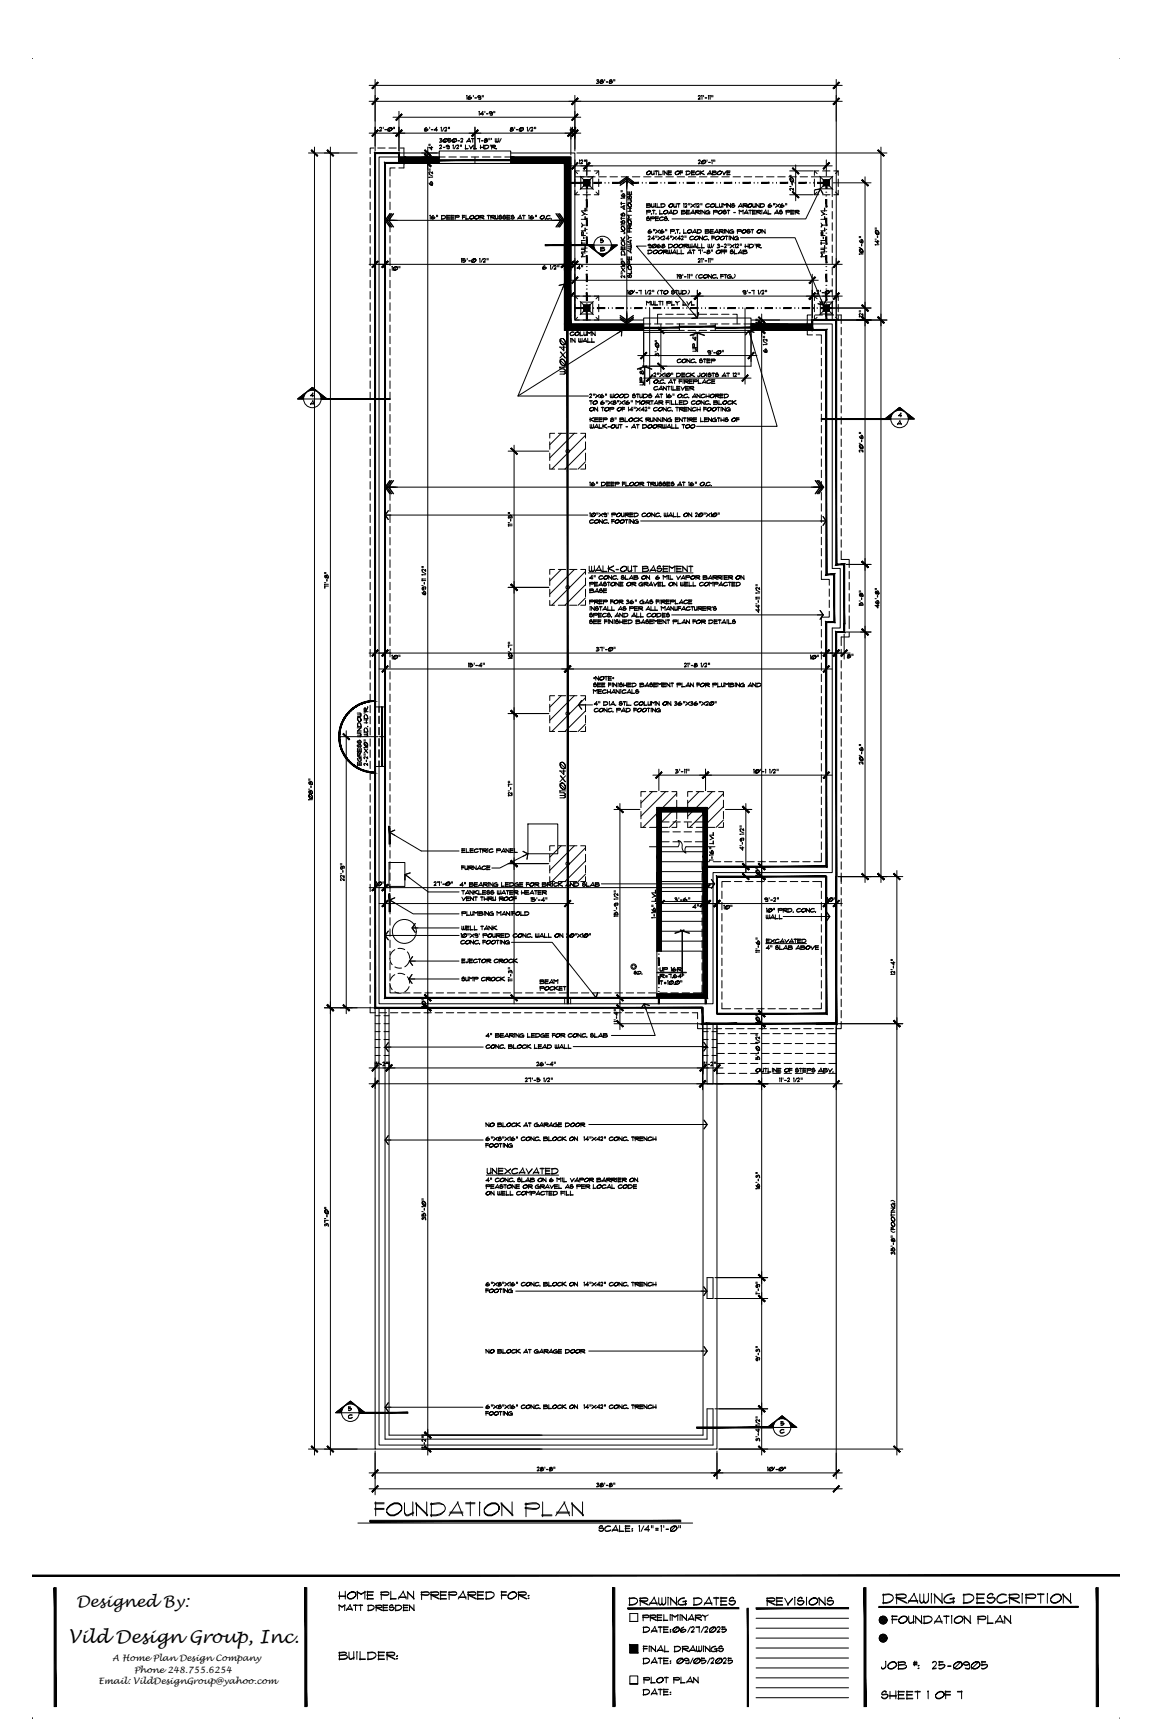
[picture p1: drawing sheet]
<svg xmlns="http://www.w3.org/2000/svg" width="610mm" height="914mm" viewBox="0 0 610 914" stroke-linecap="round" stroke-linejoin="round" font-family="sans-serif">
<defs><g id="words">
<text font-size="12.8" x="198" y="804">FOUNDATION PLAN</text>
<text font-size="9.7" x="466" y="850">DRAWING DESCRIPTION</text>
<text font-size="9.3" x="36" y="869">Vild Design Group, Inc.</text>
<g font-size="8.4">
<text x="179" y="848">HOME PLAN PREPARED FOR:</text>
<text x="332" y="851">DRAWING DATES</text>
<text x="405" y="851">REVISIONS</text>
<text x="179" y="880">BUILDER:</text>
<text x="466" y="885">JOB #: 25-0905</text>
</g>
<text font-size="8.3" x="40" y="850">Designed By:</text>
<g font-size="7.9">
<text x="471" y="860">FOUNDATION PLAN</text>
<text x="466" y="900">SHEET 1 OF 7</text>
</g>
<text font-size="7.5" x="310" y="304">%%UWALK-OUT BASEMENT</text>
<g font-size="7.1">
<text x="256" y="623">%%UUNEXCAVATED</text>
<text x="179" y="854">MATT DRESDEN</text>
<text x="339" y="859">PRELIMINARY</text>
<text x="339" y="865">DATE:06/27/2025</text>
<text x="339" y="876">FINAL DRAWINGS</text>
<text x="339" y="882">DATE: 09/05/2025</text>
</g>
<g font-size="6.6">
<text x="301" y="199" transform="rotate(-90 301 199)">W10X40</text>
<text x="301" y="423" transform="rotate(-90 301 423)">W10X40</text>
<text x="316" y="812">SCALE: 1/4&quot;=1'-0&quot;</text>
<text x="340" y="892">PLOT PLAN</text>
<text x="339" y="898">DATE:</text>
</g>
<g font-size="5.7">
<text x="341" y="118">SPECS.</text>
<text x="311" y="137" transform="rotate(-90 311 137)">MULTI-PLY LVL</text>
<text x="342" y="136">DOORWALL AT 7'-8&quot; OFF SLAB</text>
<text x="341" y="163">MULTI PLY LVL</text>
<text x="370" y="187" transform="rotate(-90 370 187)">UP 4&quot;</text>
<text x="311" y="315">BASE</text>
<text x="311" y="321">PREP FOR 36&quot; GAS FIREPLACE</text>
<text x="193" y="406" transform="rotate(-90 193 406)">EGRESS WINDOW</text>
<text x="243" y="453">ELECTRIC PANEL</text>
<text x="243" y="478">VENT THRU ROOF</text>
<text x="243" y="494">WELL TANK</text>
<text x="349" y="515">UP 16R</text>
<text x="256" y="550">4&quot; BEARING LEDGE FOR CONC. SLAB</text>
<text x="256" y="556">CONC. BLOCK LEAD WALL</text>
<text x="256" y="598">NO BLOCK AT GARAGE DOOR</text>
<text x="256" y="609">FOOTING</text>
<text x="256" y="627">4&quot; CONC. SLAB ON 6 MIL VAPOR BARRIER ON</text>
<text x="256" y="630">PEASTONE OR GRAVEL AS PER LOCAL CODE</text>
<text x="256" y="685">FOOTING</text>
<text x="256" y="718">NO BLOCK AT GARAGE DOOR</text>
<text x="256" y="750">FOOTING</text>
</g>
<g font-size="5.3">
<text x="315" y="46">38'-8&quot;</text>
<text x="200" y="71">2'-0&quot;</text>
<text x="301" y="71">4&quot;</text>
<text x="232" y="77">3050-2 AT 7-8&quot;' W/</text>
<text x="230" y="80" transform="rotate(-90 230 80)">4&quot;</text>
<text x="341" y="94">OUTLINE OF DECK ABOVE</text>
<text x="421" y="102" transform="rotate(-90 421 102)">2'-0&quot;</text>
<text x="341" y="111">BUILD OUT 12&quot;X12&quot; COLUMNS AROUND 6&quot;X6&quot;</text>
<text x="341" y="115">P.T. LOAD BEARING POST - MATERIAL AS PER</text>
<text x="317" y="134">B</text>
<text x="438" y="137" transform="rotate(-90 438 137)">MULTI-PLY LVL</text>
<text x="458" y="136" transform="rotate(-90 458 136)">10'-6&quot;</text>
<text x="304" y="144">4&quot;</text>
<text x="206" y="144">10&quot;</text>
<text x="332" y="148" transform="rotate(-90 332 148)">2&quot;X10&quot; DECK JOISTS AT 16&quot;</text>
<text x="335" y="148" transform="rotate(-90 335 148)">SLOPE AWAY FROM HOUSE</text>
<text x="431" y="157">2'-0&quot;</text>
<text x="403" y="173" transform="rotate(-90 403 173)">4&quot;</text>
<text x="301" y="179">COLUMN</text>
<text x="301" y="182">IN WALL</text>
<text x="350" y="190" transform="rotate(-90 350 190)">3'-0&quot;</text>
<text x="374" y="189">9'-0&quot;</text>
<text x="357" y="193">CONC. STEP</text>
<text x="342" y="205" transform="rotate(-90 342 205)">UP 8&quot;</text>
<text x="345" y="204">O.C. AT FIREPLACE</text>
<text x="345" y="208">CANTILEVER</text>
<text x="163" y="215">A</text>
<text x="311" y="215">TO 6&quot;X8&quot;X16&quot; MORTAR FILLED CONC. BLOCK</text>
<text x="311" y="219">ON TOP OF 14&quot;X42&quot; CONC. TRENCH FOOTING</text>
<text x="311" y="224">KEEP 8&quot; BLOCK RUNNING ENTIRE LENGTHS OF</text>
<text x="312" y="228">WALK-OUT - AT DOORWALL TOO</text>
<text x="458" y="241" transform="rotate(-90 458 241)">20'-6&quot;</text>
<text x="311" y="275">10&quot;X9' POURED CONC. WALL ON 20&quot;X10&quot;</text>
<text x="311" y="278">CONC. FOOTING</text>
<text x="311" y="308">4&quot; CONC. SLAB ON 6 MIL VAPOR BARRIER ON</text>
<text x="311" y="312">PEASTONE OR GRAVEL ON WELL COMPACTED</text>
<text x="458" y="322" transform="rotate(-90 458 322)">5'-8&quot;</text>
<text x="466" y="323" transform="rotate(-90 466 323)">46'-8&quot;</text>
<text x="311" y="328">SPECS. AND ALL CODES</text>
<text x="312" y="324">INSTALL AS PER ALL MANUFACTURER'S</text>
<text x="311" y="331">SEE FINISHED BASEMENT PLAN FOR DETAILS</text>
<text x="315" y="346">37'-0&quot;</text>
<text x="206" y="350">10&quot;</text>
<text x="428" y="350">10&quot;</text>
<text x="448" y="350">8&quot;</text>
<text x="313" y="361">*NOTE*</text>
<text x="313" y="365">SEE FINISHED BASEMENT PLAN FOR PLUMBING AND</text>
<text x="313" y="368">MECHANICALS</text>
<text x="314" y="375">4&quot; DIA. STL. COLUMN ON 36&quot;X36&quot;X20&quot;</text>
<text x="314" y="378">CONC. PAD FOOTING</text>
<text x="458" y="406" transform="rotate(-90 458 406)">20'-6&quot;</text>
<text x="243" y="461">FURNACE</text>
<text x="403" y="465" transform="rotate(-90 403 465)">10&quot;</text>
<text x="198" y="470">10&quot;</text>
<text x="229" y="470">27'-0&quot;</text>
<text x="242" y="470">4&quot; BEARING LEDGE FOR BRICK AND SLAB</text>
<text x="243" y="474">TANKLESS WATER HEATER</text>
<text x="356" y="478">3'-6&quot;</text>
<text x="437" y="478">10&quot;</text>
<text x="243" y="486">PLUMBING MANIFOLD</text>
<text x="366" y="482">4&quot;</text>
<text x="382" y="482">10&quot;</text>
<text x="405" y="484">10&quot; PRD. CONC.</text>
<text x="405" y="488">WALL</text>
<text x="243" y="497">10&quot;X9' POURED CONC. WALL ON 20&quot;X10&quot;</text>
<text x="243" y="501">CONC. FOOTING</text>
<text x="405" y="504">4&quot; SLAB ABOVE</text>
<text x="243" y="511">EJECTOR CROCK</text>
<text x="243" y="520">SUMP CROCK</text>
<text x="285" y="522">BEAM</text>
<text x="285" y="525">POCKET</text>
<text x="349" y="522">T=10.0&quot;</text>
<text x="226" y="534" transform="rotate(-90 226 534)">10&quot;</text>
<text x="403" y="542" transform="rotate(-90 403 542)">10&quot;</text>
<text x="283" y="565">26'-4&quot;</text>
<text x="399" y="569">OUTLINE OF STEPS ABV.</text>
<text x="256" y="634">ON WELL COMPACTED FILL</text>
<text x="175" y="650" transform="rotate(-90 175 650)">37'-0&quot;</text>
<text x="475" y="665" transform="rotate(-90 475 665)">35'-8&quot; (FOOTING)</text>
<text x="256" y="682">6&quot;X8&quot;X16&quot; CONC. BLOCK ON 14&quot;X42&quot; CONC. TRENCH</text>
<text x="403" y="721" transform="rotate(-90 403 721)">9'-3&quot;</text>
<text x="283" y="780">28'-8&quot;</text>
<text x="405" y="780">10'-0&quot;</text>
<text x="315" y="788">38'-8&quot;</text>
</g>
<g font-size="4.9">
<text x="246" y="54">16'-9&quot;</text>
<text x="183" y="752">C</text>
<text x="412" y="760">C</text>
</g>
<g font-size="4.6">
<text x="60" y="879">A Home Plan Design Company</text>
<text x="71" y="885">Phone 248.755.6254</text>
<text x="52" y="891">Email: VildDesignGroup@yahoo.com</text>
</g>
</g></defs>
<!-- layer: TEXT -->
<g fill="none" stroke="#000" stroke-width=".53">
<path d="M17 31h.1M593 31h.1M233 77h1l-1 2h1h-1M238 78h-2a.7 .7 0 0 1 1-1 .7 .7 0 0 1 1 0v2h-1l1-1M240 77v2M241 77l-1 2M242 77h1l-1 2h1h-1M246 79h2M246 77v2M248 77l1 2M250 77l-1 2M251 79h1"/>
<path d="M251 77v2M254 77v2M256 77v2M256 77h2l1 1-1 1h-2M257 77v2M258 78l-2 1M260 77v2M260 78l2 1M263 79h.1M328 98l4-2 3 2M328 98l4-3 3 3M328 97l4-2 3 2"/>
<path d="M328 97l4-3 3 3M328 96l4-2 3 2M332 94v77M204 117h95M206 113l-2 4 2 3M207 113l-2 4 2 3M208 113l-2 4 2 3M227 114l1 2M228 114h-1M229 114l-1 1 1 1 1-1h-1l-1 1M229 114l-1 1M230 115l-2 1"/>
<path d="M231 114v1M232 114v1M234 114v2h1l1-1-1-1h-1h2M236 115l-2 1M236 116h2M236 115h2M236 114h2M236 114v2h2M239 116h1M239 115h1M239 114h1M239 114v2"/>
<path d="M241 115h2M241 114v2M243 114h-2h2v1h-2M245 115h1M245 114h1M245 114v2M246 116h2M247 114v2M249 115l1-1h1a1.1 1.1 0 0 1-1 2 1.1 1.1 0 0 1-1-1l1-1h1a1.2 1.2 0 0 1-1 2 1.2 1.2 0 0 1-1-1M251 115l1-1h1a1.1 1.1 0 0 1 0 2 1.1 1.1 0 0 1-2-1l1-1h1a1.2 1.2 0 0 1 0 2 1.2 1.2 0 0 1-2-1M254 115h2M254 114v2"/>
<path d="M254 115l2 1M256 114h-2h2v1h-2M258 114h1M258 114v2M260 115h2M260 114v2M260 115l2 1M262 114h-2h2l-1 1h-1M262 115h2M262 114v2h2M263 114v2M264 115h1a.8 .8 0 0 1 0 1 .8 .8 0 0 1-1 0"/>
<path d="M265 114h-1M265 114h-1v1h2l-1 1-1-1M266 115h1a.8 .8 0 0 1 0 1 .8 .8 0 0 1-1 0M267 114h-1M267 114l-1 1h2l-1 1-1-1M268 116h2M268 115h2M268 114h2M268 114v2M271 115h1a.8 .8 0 0 1 0 1 1 1 0 0 1-2 0M271 114h1h-1v1h1l-1 1-1-1M274 115h2"/>
<path d="M274 116h2M275 114l1 2M275 114l-1 2M276 114h2M277 114v2M280 114v2M280 114h.1M282 114l-1 1v1l1-1-1 1 1-1M282 114l-1 1M282 115l-1 1M283 114v1M284 114v1"/>
<path d="M286 115l1-1h1a1.1 1.1 0 0 1-1 2 1.1 1.1 0 0 1-1-1l1-1h1a1.2 1.2 0 0 1-1 2 1.2 1.2 0 0 1-1-1M289 116h.1M289 115l1-1h1a1.1 1.1 0 0 0-2 0 1.1 1.1 0 0 0 0 2h2M291 115l-2 1M292 116h.1M294 113l3 4-3 3M295 113l3 4-3 3M296 113l2 4-2 3M296 113l3 4-3 3M431 101l3-1 1 3M431 100h3l1 2M433 103l1-3-8 16h-70"/>
<path d="M311 130h16l-8 6zM313 131v-1v1M313 130l1 2M314 132l-1-2 1 2M314 130l1 3M314 130a5 5 0 0 0 5 4 5 5 0 0 0 5-4M314 132v-2v2M318 127h1M319 126h-1v2M319 128l-1-1h1l-1 1h1M323 133l1-3-1 3M324 132v-2v2"/>
<path d="M324 130l-1 2M324 130v2M324 131l1-1-1 2M325 130v1M325 131v-1v1M326 131v-1l-1 1M326 130h.1M342 130h-5l32 38-2-2M343 125h1l-1 2h1M344 125h-1M344 127h-1M344 121l-1 1v1h2l-1-1-1 1 2-1"/>
<path d="M344 122l-1 1M345 130h-2v-1a1.2 1.2 0 0 1 1 2h-1M345 126h1M345 123h-2M345 130l1-1h1a1.1 1.1 0 0 1 0 2 1.1 1.1 0 0 1-2-1l1-1h1a1.1 1.1 0 0 1-1 2 1.1 1.1 0 0 1-1 0M346 121v1M346 125v2M346 125l-1 1h1M347 121l2 2M347 129l-2 2M347 125v1M348 125v1"/>
<path d="M348 127l2-2-2 2M348 125l2 2M349 129l-1 1v1h1h1l-1-1-1 1M349 122l-2 1M350 130l2 1h-2l2-2zM351 121l-1 1v1h1v-1l-2 1 2-1M351 122l-2 1M351 125h1l-1 2h1M351 123h-1M352 125h-1M352 127h-1M352 121v1"/>
<path d="M352 126h2M353 121v1M354 125v2M354 129h1l1 1-1 1h-1M354 125l-2 1h2M354 129v2M355 122h2h-1h-1M355 122h2M355 125v1M355 121v3M356 127l2-2-2 2M356 125l2 2"/>
<path d="M356 130l2-1a1.1 1.1 0 0 1 0 2 1.1 1.1 0 0 1-2-1l2-1a1.2 1.2 0 0 1 0 2 1.2 1.2 0 0 1-2 0M357 123h.1M358 122h1M358 121h1M358 126h2M359 121v2M359 130l1-1h1a1.1 1.1 0 0 1 0 2 1.1 1.1 0 0 1-2-1l1-1h1a1.2 1.2 0 0 1 0 2 1.2 1.2 0 0 1-2 0M360 125v2M360 123h.1M360 125l-2 1h2M361 125h1l-1 2M361 125h.1"/>
<path d="M361 127h.1M362 123h1M362 121v3M362 129l2 1h-2M362 129v2M362 125v1M363 125v1M364 122l1-1 1 1a1.1 1.1 0 0 1-1 1 1.1 1.1 0 0 1-1-1h1h1a1.1 1.1 0 0 1-1 1 1.1 1.1 0 0 1-1 0M364 129l1 2v-2M365 126l1-1h1a1.1 1.1 0 0 0-2 0 1.1 1.1 0 0 0 1 2h1M366 129v2h-1M367 123h2"/>
<path d="M367 126l-2 1M367 126l2-1a1.1 1.1 0 0 1 0 2 1.1 1.1 0 0 1-2-1l2-1a1.2 1.2 0 0 1 0 2 1.2 1.2 0 0 1-2-1M368 121l1 2M368 129l1 2M368 121l-2 2M368 129l-1 2M369 122h2M369 122l1-1 1 1v1h-2M369 121v3M369 129v2M370 125l2 2M370 125v2"/>
<path d="M371 123h-2M371 129v2M372 125v2l-2-2M372 126l1-1h1a1.1 1.1 0 0 0-1 0 1.1 1.1 0 0 0 0 2h1M373 122h2M373 122h2h-2l2 1h-2M373 121v3M374 126l-2 1M375 129v2v-2M375 127h.1M375 123h-2M376 122h1"/>
<path d="M376 121h1M376 123h1M376 121v3M376 129v2h-1M377 125h1M377 126h1M377 125v2M378 129l-1 2M378 123l1-2 1 2M378 123h2M378 126l2-1a1.1 1.1 0 0 1 0 2 1.1 1.1 0 0 1-2-1l2-1a1.1 1.1 0 0 1 0 2 1.1 1.1 0 0 1-2-1M380 129h1l-1 1"/>
<path d="M381 122h2h-1h-1M381 122h2M381 121v3M381 122l2 1M381 126l1-1h1a1.1 1.1 0 0 1 0 2 1.1 1.1 0 0 1-2-1l1-1h1a1.1 1.1 0 0 1 0 2 1.1 1.1 0 0 1-2-1M383 129h1l-1 2h1M383 121v2M384 125h1M384 123v-2l2 2M384 129l-1 1M384 125v2M385 129v1"/>
<path d="M386 121v2M386 129v1M386 125v2M386 129l2 2M386 125l2 2M387 125v2M387 122h1l-1 1M388 121a1.1 1.1 0 0 0-2 1 1.1 1.1 0 0 0 1 1h1M388 122l-2 1M388 122v2M388 125v2l-2-2M388 123h-2"/>
<path d="M389 129v2M389 129h.1M390 129h1l-1 2h1M390 122h2h-2M390 122h2M390 125a1.2 1.2 0 0 0-1 0 1.2 1.2 0 0 0 0 2h2h-2M390 125l-1 1M390 121v3M391 126v1M391 129l-1 1M391 126h-1h1M392 129v1"/>
<path d="M392 126h29l15 35-2-2M393 122l1-1 1 1a1.1 1.1 0 0 1-1 1 1.1 1.1 0 0 1-1-1h1h1a1.2 1.2 0 0 1-1 1 1.2 1.2 0 0 1-1 0M394 129v2M395 122h2a.9 .9 0 0 1-1 1 .9 .9 0 0 1-1 0M396 129v2M396 122h-1M396 129h2l1 1-1 1h-2M397 122l-1-1-1 1 2 1h-1h-1M397 129v2M397 122h2M397 121h2M398 121v2"/>
<path d="M399 130l-3 1M400 129v1M400 130h2M400 129v2M401 122l1-1 1 1a1.1 1.1 0 0 1-1 1 1.1 1.1 0 0 1-1-1h1h1a1.2 1.2 0 0 1-1 1 1.2 1.2 0 0 1-1 0M402 129h-2l2 1h-2l2 1M403 131h.1M403 123v-2l2 2M405 121v2M296 151l3-1 1 3-1-3-3 1M297 153l2-3-25 60h37M437 159l-1 2h-3"/>
<path d="M326 177l3-2-55 35M328 167l4 2 3-2M328 167l4 3 3-3M328 168l4 2 3-2M328 168l4 3 3-3M328 169l4 2 3-2M329 178v-3l-3-1 3 1v3M341 175v19M344 163v40M368 176l5 2M368 176l5 1M369 176v10"/>
<path d="M370 165l-1 3h-3M370 165l-1 3-3 1M394 163v40M397 178l-1-3 15 51h-42M397 175v1h-56M399 176l-3-1-1 2 1-2 3 1M340 194l5 1M341 194v10M346 198h1l-1 1h1M347 197l-1 1M348 197v1M349 197v1"/>
<path d="M349 197l2 2M351 198l-2 1M352 198v1M352 198l2-1v1a1.1 1.1 0 0 1 0 1 1.1 1.1 0 0 1-2-1h2a1.1 1.1 0 0 1 0 1 1.1 1.1 0 0 1-2 0M354 197l-2 2M355 197v1M356 197v1M358 198h2M358 198l1-1 1 1v1h-2M358 197v3M361 198h1M362 197h-1v3"/>
<path d="M365 198h-1h-1M365 198a1.2 1.2 0 0 0-2 0 1.2 1.2 0 0 0 1 1h1M365 198l2-1-2 1 3 1M366 197v2M370 197v2h-1M371 198l1-1 1 1a1.1 1.1 0 0 1-1 1 1.1 1.1 0 0 1-1-1h1h1a1.1 1.1 0 0 1-1 1 1.1 1.1 0 0 1-1 0M374 197v2M376 198h-1M376 198l-1-1v1h1v1h-1M377 198h1M377 197h1M377 197v2"/>
<path d="M380 198h-1M380 198l-1-1v1h1v1h-1M382 199l1-2 1 2M382 199h2M385 198h1M385 197h1M385 197v2M388 198v1M389 198h1l-1 1h1h-1M389 197v1M391 197v1M158 211h.1"/>
<path d="M159 210v1v-1M159 210v1M160 209l-1 2 1-2M160 209v2M160 209v2v-2M161 211a5 5 0 0 1 4-5 5 5 0 0 1 5 5M161 209l-1 2M161 208l-1 3 1-3M162 208l-2 3M163 207l3-1 2 1M163 206h4M164 206h3"/>
<path d="M164 206h2M165 205h1M165 205h.1M165 205l8 6h-15M165 205l-7 6M165 208v2M166 208l-2 1h2M169 208l1 3M169 208l1 3v-3M170 209l1 2M170 209l1 2-1-2M171 209v2"/>
<path d="M171 209v2v-2M171 210l1 1M172 210v1M172 210v1v-1M172 211h.1M173 211h.1M313 209h-1h1l-1 1h1M314 208v1M315 208v1M315 209l2 1M317 209l-2 1M318 210l1-1h-1v1h1v-1l-1 1"/>
<path d="M320 208v1M321 208v1M323 209v1h1v-1M325 208v2h-1M325 210l1-1h1a1.1 1.1 0 0 1 0 1 1.1 1.1 0 0 1-2 0l1-1h1a1.1 1.1 0 0 1 0 1 1.1 1.1 0 0 1-2 0M328 210l1-1h1a1.1 1.1 0 0 1-1 1 1.1 1.1 0 0 1-1 0l1-1h1a1.1 1.1 0 0 1-1 1 1.1 1.1 0 0 1-1 0M330 209h2M330 209h2h1l-1 1h-2M331 209v2M336 209h-1M336 209l-1-1v1l1 1h-1M337 209h1"/>
<path d="M337 208v2M339 209v1h1M340 208v2M340 209h2M340 209h2h1l-1 1h-2M341 209v2M341 200h56M344 209h-1l2 1h-1h-1M348 208l1 2M348 208l-1 2M350 208v2M353 209v1"/>
<path d="M353 210l1-1-1 1h1h1l-1-1-1 1M359 210l1-1h1a1.1 1.1 0 0 1-1 1 1.1 1.1 0 0 1-1 0l1-1h1a1.1 1.1 0 0 1-1 1 1.1 1.1 0 0 1-1 0M364 209a1.1 1.1 0 0 0-2 0 1.1 1.1 0 0 0 0 1h2M368 208v2M368 208l-2 2M369 210v-1l2 1M370 208v2M373 209h-1l-1 1M373 209a1.1 1.1 0 0 0-2 0 1.1 1.1 0 0 0 1 1h1M374 209v1M375 208v2M376 210l1-1h1a1.1 1.1 0 0 1-1 1 1.1 1.1 0 0 1-1 0l1-1h1a1.1 1.1 0 0 1-1 1 1.1 1.1 0 0 1-1 0"/>
<path d="M378 209h3l-1 1-2-1M378 209h3M379 209v2M381 209h2M381 208v3M383 209h2M383 209h2v1h-2M383 209v2M470 220v2M471 220l-1 2 1-2M471 219v3M472 219l-1 3v-3"/>
<path d="M472 219l-1 3M472 218l-1 4a5 5 0 0 1 5-5 5 5 0 0 1 5 5M474 217h2h2M474 217h4M475 217h2M475 216h2M475 220h2M476 216h.1M477 218v3M477 219l-2 1h2M480 218l1 4-1-3M480 219l1 3"/>
<path d="M481 219v3v-3M481 220l1 2M481 220l1 2v-2M468 222l8-6 8 6zM468 222h.1M469 221v1M469 221v1v-1M470 220v2v-1M470 220v2v-2M475 225l1-2 1 2M475 224h2M482 220v2v-2"/>
<path d="M482 220v2M482 221l1 1v-1M483 221v1v-1M483 221v1M483 222h.1M484 221v1M204 258h232M206 254l-2 4 2 3M207 254l-2 4 2 3M208 254l-2 4 2 3M312 255v2M312 255h.1"/>
<path d="M313 256l1-1-1 1v1h1l1-1h-1l-1 1M315 256l-2 1M316 255v1M318 255h2M318 255h2v1v1h-2M318 255v2M320 256l-2 1M321 257h2M321 256h2M321 255h2M321 255v2M323 257h2"/>
<path d="M323 256h2M323 255h2M323 255v2M325 255l3 1h-1h-2M325 256h3M325 255h3M326 255v2M329 256h2M329 255h2M329 255v2M331 257h2M331 255v2"/>
<path d="M333 256l1-1h1a1.1 1.1 0 0 1 0 2 1.1 1.1 0 0 1-2-1l1-1h1a1.2 1.2 0 0 1 0 2 1.2 1.2 0 0 1-2 0M336 256l1-1h1a1.1 1.1 0 0 1-1 2 1.1 1.1 0 0 1-1-1l1-1h1a1.2 1.2 0 0 1-1 2 1.2 1.2 0 0 1-1 0M338 255l3 1h-1h-2M338 256h3M338 255h3M339 255v2M339 256l2 1M342 255h2M343 255v2M344 255l2 1h-2M344 256h2M344 255h2"/>
<path d="M344 255v2M344 256l2 1M347 255v2h1h-1M348 255v2M350 255l-1 1M350 255h-1v1h1v1h-1a.8 .8 0 0 0 1 0 .8 .8 0 0 0 0-1h-1M352 255l-1 1M352 255h-1v1h1v1h-1a.8 .8 0 0 0 1 0 .8 .8 0 0 0 0-1h-1M353 257h1M353 256h1M353 255h1M353 255v2"/>
<path d="M356 255l-1 1M356 255l-1 1h2l-1 1h-1a.8 .8 0 0 0 1 0 .8 .8 0 0 0 0-1h-1M359 257h2M360 255l1 2M360 255l-1 2M361 255h2M362 255v2M365 255v2M365 256l1-1-1 1v1h1l1-1h-1l-1 1 2-1M367 256l-2 1M368 255v1M369 255v1"/>
<path d="M371 256l1-1a1.1 1.1 0 0 1 0 2 1.1 1.1 0 0 1-1-1l1-1a1.1 1.1 0 0 1 0 2 1.1 1.1 0 0 1-1 0M373 257h.1M376 255a1.2 1.2 0 0 0-2 0 1.2 1.2 0 0 0 0 2h2h-2M376 255h-1l-1 1M376 257h.1M431 254l3 4-3 3M432 254l2 4-2 3M432 254l3 4-3 3M433 254l2 4-2 3M433 254l3 4-3 3M204 273h107M205 270l-1 3 1 2"/>
<path d="M206 270l-2 3 2 2M339 276h98M435 273l2 3-2 2M436 273l1 3-1 2M311 303h56M355 325h81M434 323l2 2-2 3M193 377h2M195 374h.1M306 373h8M308 371l-2 2 2 2-2-2zM180 390h20"/>
<path d="M183 387v149M193 387h2M193 380h2M209 439l-3 1v3M209 439l-3 1 1 3M180 458h1M180 457h1M181 459v1M181 458v2M182 458v2v-2l-2 1 1 1v-2M209 442l-3-2 17 10h20M277 453l2-1-15 7h-4"/>
<path d="M277 451l2 1v3M277 450l2 2v3M344 448h15v-2v-1a4 4 0 0 1 2 4l2 2-1-1 1-2h15M375 449h1M375 446h3M375 442h3M376 455h1M376 452h1M376 442l1 2-1-2M376 450l1 2M377 453v1M377 450v2l-1-1 1-1v1v1h-1v-1l1 1"/>
<path d="M377 441v1M377 445v2M377 443l-1 1M180 462h1M180 465l1 1M180 463l1 1M180 466l1-1 1 1v-1v1M180 464l1-1 1 1v-1v1M181 461v1M209 475l-3 1v3M209 478l-3-2 13 8h24M209 475l-3 1 1 3"/>
<path d="M214 463l13 9h16M217 462l-3 1v3M318 468h60M345 480h1M345 479h1M345 472h2M345 473l2 1M347 471v2M347 476v1M347 476v1h-2M347 474l-2 1M376 465l2 3-2 2"/>
<path d="M377 465l1 3-1 2M204 495h39M205 493l-1 2 1 2M206 493l-2 2 2 2M218 491h25M220 489l-2 2 2 2M271 499h21l24 29-2-2M345 481l1 1h1l-1-1 1 1M345 486h.1M345 481l1 1M346 481l1 1M346 484v1"/>
<path d="M346 480l1 2M347 486h-2M347 483h-2M360 492l5 2M361 493v24M362 492l-5 2M405 499h22M405 497h2M406 497v2M408 497l2 2M410 497l-2 2M412 497h-1l-1 1"/>
<path d="M412 497a1.2 1.2 0 0 0-1 0 1.2 1.2 0 0 0 0 2l1-1M414 497l1 2M414 497l-1 2M414 485h25M415 497l1 2M417 497l-1 2M418 499l1-2 1 2M420 497h2M421 497v2M422 497h2M422 497v2M424 497h2"/>
<path d="M424 497h2l1 1-1 1h-2M424 497v2M437 483l2 2-2 2 2-2zM216 518h27M217 509h26M218 516l-2 2 2 2M218 506l-1 3 1 2M336 515h1h-1M336 514h.1M337 514h-1l1 1h-1M337 515h.1M338 514v2"/>
<path d="M339 514h-1h1v1h-1h1M340 515h.1M348 515h15M348 514h15M349 516v2M355 515v2M357 516l-1 1h2l-1-1-1 1M360 515v2M180 533h18M316 525l-1 3h-2M316 525v3h-3M342 534l-1-3 6 17h-23"/>
<path d="M344 532l-3-1-2 3 2-3 3 1M204 554h52M205 552l-1 2 1 2M206 552l-2 2 2 2M303 554h71M372 551l2 3-2 2 2-2zM312 595h62M372 593l2 2-2 2M373 593l1 2-1 2M204 603h52M205 601l-1 2 1 3M206 601l-2 2 2 3"/>
<path d="M258 602l-1 1 1 1 1-1-1-1-1 1M258 602l-1 1M260 601v1M261 601v1M261 602l2 2M263 602l-2 2M264 602l1 1-1 1v-1l1-1zM265 602h-1M266 601v1M267 601v1M267 602l2 2M269 602l-2 2"/>
<path d="M269 602l-2 1M270 602v2M270 602h.1M272 602l-1 1v1l1-1v-1l-1 1M272 602l-1 1M273 601v1M274 601v1M278 602h-1l-1 1M278 602a1.1 1.1 0 0 0-2 0 1.1 1.1 0 0 0 0 2l2-1M278 603h-2M278 603l1-1h1a1.1 1.1 0 0 1 0 1 1.1 1.1 0 0 1-2 0l1-1h1a1.2 1.2 0 0 1 0 1 1.2 1.2 0 0 1-2 0M281 602l2 2"/>
<path d="M281 602l2 1M281 602v2M283 601v3M285 602h-1l-1 1M285 602a1.2 1.2 0 0 0-2 0 1.2 1.2 0 0 0 1 2l1-1M285 603h-2M286 604h.1M288 602h2M288 602h2h-2M288 603h2l-2 1M288 602v2M290 603h-2"/>
<path d="M290 604h2M290 603h2M290 601v3M292 603l1-1h1a1.1 1.1 0 0 1 0 1 1.1 1.1 0 0 1-2 0l1-1h1a1.1 1.1 0 0 1 0 1 1.1 1.1 0 0 1-2 0M297 602h-1l-1 1M297 602a1.1 1.1 0 0 0-2 0 1.1 1.1 0 0 0 1 2l1-1M297 603h-2M297 602l3 1M298 601v3M299 601l-2 1 3 2M299 602l-2 1M301 603l1-1h1a1.1 1.1 0 0 1 0 1 1.1 1.1 0 0 1-2 0l1-1h1a1.1 1.1 0 0 1 0 1 1.1 1.1 0 0 1-2 0"/>
<path d="M304 602l2 1M304 602v2M306 601v3l-2-2M309 602v2M309 602h.1M310 603h1M311 601v3M311 602l-1 1h1M312 601v1M313 601v1M313 602l2 2M315 602l-2 2"/>
<path d="M315 602l-2 1M316 603h2M317 601v3M317 602l-1 1h2M318 602h1l-1 1h1l-1 1M319 602h-1M320 601v1M324 602h-1l-1 1M324 602a1.1 1.1 0 0 0-1 0 1.1 1.1 0 0 0 0 2l1-1M324 603h-1M325 603l1-1h1a1.1 1.1 0 0 1-1 1 1.1 1.1 0 0 1-1 0l1-1h1a1.2 1.2 0 0 1-1 1 1.2 1.2 0 0 1-1 0M327 602l2 1"/>
<path d="M328 602v2M329 601v3l-2-2M332 602h-1l-1 1M332 602a1.1 1.1 0 0 0-2 0 1.1 1.1 0 0 0 0 2l2-1M332 603h-2M332 604h.1M334 602h2M335 601v3M336 602h2v1l-2-1h2M336 602h2M336 602v2M336 603l2 1"/>
<path d="M336 602l2 1M339 604h1M339 603h1M339 602h1M339 601v3M341 602l1 1M341 602v2M342 601v3l-1-2M345 602h-1l-1 1M345 602a1.2 1.2 0 0 0-2 0 1.2 1.2 0 0 0 0 1h2M345 603h-2M345 603h2"/>
<path d="M346 602v2M347 601v3M257 622h39M273 683h101M372 681l2 2-2 3 2-3zM312 715h62M372 713l2 2-2 2M373 713l1 2-1 2M178 748l7-7 8 7zM178 747h.1M178 747v1M178 747v1v-1"/>
<path d="M179 747v1M179 746v2v-2M179 746v2M180 746l-1 2zM180 746v2M180 745v3v-2M181 745l-1 3v-3M181 745l-1 3M182 744l-1 4a5 5 0 0 1 4-5 5 5 0 0 1 5 5l-1-4M183 743h3h2M184 743h3M184 742h3"/>
<path d="M184 742h2M184 745h1M185 742h1M185 741h.1M185 744h-1v2M186 746h-2M186 746l-2-1h2v1h-2M189 745l1 3M190 745l1 3M190 745l1 3-1-3M191 745v3v-2M191 746v2"/>
<path d="M191 746v2zM191 746l1 2M192 746v2v-2M192 747v1M193 747v1v-1M193 747v1M193 748h.1M204 745h52M205 742l-1 3 1 2M206 742l-2 3 2 2M258 743l-1 2h1h1l-1-1-1 1M258 744l-1 1"/>
<path d="M260 743v1M261 743v1M261 743l2 2M263 744l-2 1M264 744l1 1h-1l1-1zM265 744h-1M266 743v1M267 743v1M267 743l2 2M269 744l-2 1M270 743v2M270 743v1"/>
<path d="M272 743l-1 1v1h1v-1l-1 1M272 744l-1 1M273 743v1M274 743v1M278 744h-1h-1M278 744a1.1 1.1 0 0 0-2 0 1.1 1.1 0 0 0 0 1h2M278 745h-2M278 744l1-1 1 1a1.1 1.1 0 0 1 0 1 1.1 1.1 0 0 1-2-1h1h1a1.1 1.1 0 0 1 0 1 1.1 1.1 0 0 1-2 0M281 744l2 1M281 743l2 2M281 743v2M283 743v2"/>
<path d="M285 744h-1h-1M285 744a1.2 1.2 0 0 0-2 0 1.2 1.2 0 0 0 1 1h1M285 745h-2M286 745h.1M288 744h2M288 744h2h-2M288 744l2 1h-2M288 743v3M290 745h-2M290 745h2M290 743v3M292 744l1-1 1 1a1.1 1.1 0 0 1 0 1 1.1 1.1 0 0 1-2-1h1h1a1.1 1.1 0 0 1 0 1 1.1 1.1 0 0 1-2 0"/>
<path d="M297 744h-1h-1M297 744a1.1 1.1 0 0 0-2 0 1.1 1.1 0 0 0 1 1h1M297 745h-2M297 744l2-1-2 1 3 1M297 744l3 1M298 743v2M301 744l1-1 1 1a1.1 1.1 0 0 1 0 1 1.1 1.1 0 0 1-2-1h1h1a1.1 1.1 0 0 1 0 1 1.1 1.1 0 0 1-2 0M304 743l2 2M304 743v2M306 743v2l-2-1M309 743v2M309 743v1"/>
<path d="M310 745h1M311 743v2M311 743l-1 2h1M312 743v1M313 743v1M313 743l2 2M315 744l-2 1M316 745h2M317 743v2M317 743l-1 2h2M318 744h1l-1 1h1h-1M319 743l-1 1"/>
<path d="M320 743v1M324 744h-1h-1M324 744a1.1 1.1 0 0 0-1 0 1.1 1.1 0 0 0 0 1h1M324 745h-1M325 744l1-1 1 1a1.1 1.1 0 0 1-1 1 1.1 1.1 0 0 1-1-1h1h1a1.1 1.1 0 0 1-1 1 1.1 1.1 0 0 1-1 0M327 743l2 2M328 743v2M329 743v2l-2-1M332 744h-1h-1M332 744a1.1 1.1 0 0 0-2 0 1.1 1.1 0 0 0 0 1h2M332 745h-2M332 745h.1"/>
<path d="M334 744h2M334 743h2M335 743v2M336 744h2h-2h2M336 744h2M336 743v3M336 744l2 1M339 745h1M339 744h1M340 743h-1v3M341 743v2M342 743v2l-1-2"/>
<path d="M345 744h-1h-1M345 744a1.2 1.2 0 0 0-2 0 1.2 1.2 0 0 0 0 1h2M345 745h-2M345 745h2M346 743v2M347 743v2M406 755h.1M407 755h.1M407 754v1M408 754v1v-1M408 754v1M409 753l-1 2v-2"/>
<path d="M409 753l-1 2M409 753v2v-2M410 752l-1 3M410 752l-1 3a5 5 0 0 1 5-4 5 5 0 0 1 5 4M411 751l3-1 2 1M412 751h4M412 750h3M413 750h2M413 750h1M413 752h1M413 752v1M414 749h.1"/>
<path d="M414 749l-8 6h16M414 749l8 6M415 754h-2M415 753h-2h2l-1 1h-1M417 752l2 3-1-3M418 753l1 2M419 753v2v-2M419 753v2M419 753l1 2-1-1M420 754v1M420 754v1v-1M421 754v1"/>
<path d="M421 755h.1M422 755h.1M189 806h178M337 854h-4v4h4M400 856h49M465 857l3 2M465 858l2 1M466 856l3 3M466 855l3 3M467 855l2 3-1 1M467 855l-2 2 2 2M468 855l1 2"/>
<path d="M468 855l-3 3M468 856l-2 2M469 856l-3 3M469 857l-2 2M337 875h-4h4M337 870h-4v5h4M400 877h49M400 862h49M400 867h49M400 872h49M465 866l3 3M465 868l2 1"/>
<path d="M466 866l3 3M466 865l3 3M466 865v1M467 865l2 2M467 865l-2 2 2 2M468 865l1 1-2 3M468 865l-3 2M468 865l-2 3M469 865l-3 3M469 866l-3 3M469 867l-1 2M333 891v-4h4v4"/>
<path d="M337 891h-4h4M400 883h49M400 888h49M400 893h49M400 898h49M17 909h.1M593 909h.1"/>
<circle cx="319" cy="130" r="5"/>
<circle cx="165" cy="211" r="5"/>
<circle cx="476" cy="222" r="5"/>
<circle cx="335" cy="512" r="1.4"/>
<circle cx="335" cy="512" r=".9"/>
<circle cx="185" cy="748" r="5"/>
<circle cx="414" cy="755" r="5"/>
<circle cx="467" cy="857" r="2.1"/>
<circle cx="467" cy="867" r="2.1"/>
</g>
<g fill="#000" stroke="#000" stroke-width=".53">
<path d="M289 130h25v-1zM289 129h25l-25 1z"/>
<path d="M345 198l-3 4 4-3zM345 198l-3 4z"/>
<path d="M170 211h36zM170 211h36z"/>
<path d="M393 202l3-4zM396 198v1l-3 3z"/>
<path d="M435 222h36v-1zM435 221h36l-36 1z"/>
<path d="M181 388l4 4v-1zM181 388h1l3 3z"/>
<path d="M181 532l4 3-3-3zM181 532l4 3z"/>
<path d="M190 747v1l26-1zM190 748l26-1v1z"/>
<path d="M369 756h40v-1zM369 755h40l-40 1z"/>
<path d="M196 805h164zM196 805h164z"/>
<path d="M17 833v1l576-1zM17 834l576-1v1z"/>
<path d="M332 851h59zM332 851h59z"/>
<path d="M400 851h49zM400 851h49z"/>
<path d="M465 850v1l106-1zM465 851l106-1v1z"/>
<path d="M333 870l4 5v-5zM333 870l4 5h-4z"/>
<path d="M29 840v63h1zM29 840h1v63z"/>
<path d="M161 840v63h1zM161 840h1v63z"/>
<path d="M324 840v63h1zM324 840h1v63z"/>
<path d="M395 851v52h1zM395 851h1v52z"/>
<path d="M457 840v63h1zM457 840h1v63z"/>
<path d="M580 840v63h1zM580 840h1v63z"/>
</g>
<!-- layer: ARWALL -->
<g fill="#000" stroke="#000" stroke-width=".53">
<path d="M199 81h12zM199 81h12zM211 81v6zM211 81v6z"/>
<path d="M302 97h6v-1zM302 96h6l-6 1z"/>
<path d="M310 95l1 5v-5zM310 95l1 5h-1z"/>
<path d="M314 97h4v-1zM314 96h4l-4 1z"/>
<path d="M324 97h4v-1zM324 96h4l-4 1z"/>
<path d="M334 97h4v-1zM334 96h4l-4 1z"/>
<path d="M344 97h4v-1zM344 96h4l-4 1z"/>
<path d="M354 97h4v-1zM354 96h4l-4 1z"/>
<path d="M364 97h3v-1zM364 96h3l-3 1z"/>
<path d="M373 97h4v-1zM373 96h4l-4 1z"/>
<path d="M383 97h4v-1zM383 96h4l-4 1z"/>
<path d="M393 97h4v-1zM393 96h4l-4 1z"/>
<path d="M403 97h4v-1zM403 96h4l-4 1z"/>
<path d="M413 97h4v-1zM413 96h4l-4 1z"/>
<path d="M423 97h4v-1zM423 96h4l-4 1z"/>
<path d="M437 95l1 5v-5zM437 95l1 5h-1z"/>
<path d="M433 97h6v-1zM433 96h6l-6 1z"/>
<path d="M310 106l1 4v-4zM310 106l1 4h-1z"/>
<path d="M437 106l1 4v-4zM437 106l1 4h-1z"/>
<path d="M437 135l1 4v-4zM437 135l1 4h-1z"/>
<path d="M310 145l1 4v-4zM310 145l1 4h-1z"/>
<path d="M310 155l1 4v-4zM310 155l1 4h-1z"/>
<path d="M437 145l1 4v-4zM437 145l1 4h-1z"/>
<path d="M437 155l1 4v-4zM437 155l1 4h-1z"/>
<path d="M300 171l1 360v-360zM300 171l1 360h-1z"/>
<path d="M304 163h6zM304 163h6h-6z"/>
<path d="M310 165l1 4v-4zM310 165l1 4h-1z"/>
<path d="M316 163h4zM316 163h4h-4z"/>
<path d="M326 163h4zM326 163h4h-4z"/>
<path d="M336 163h4zM336 163h4h-4z"/>
<path d="M348 173l3 4v-1zM348 173l3 3z"/>
<path d="M375 163h4zM375 163h4h-4z"/>
<path d="M385 163h4zM385 163h4h-4z"/>
<path d="M395 163h4zM395 163h4h-4z"/>
<path d="M405 163h4zM405 163h4h-4z"/>
<path d="M415 163h4zM415 163h4h-4z"/>
<path d="M425 163h3zM425 163h3h-3z"/>
<path d="M432 169v1l11-1zM432 170l11-1-1 1zM443 169l-1 1 1 128zM442 170l1 128-1 1zM443 298l-1 1 5-1zM442 299l5-1-1 1zM446 299l1 31v-32zM446 299l1 31h-1zM446 330l1 5v-5zM446 330l1 5-1-1zM443 335h4l-1-1zM442 334h4l-3 1zM442 334l1 130v-129zM442 334l1 130h-1z"/>
<path d="M432 174v1l6-1zM432 175l6-1-1 1zM437 175l1 129v-130zM437 175l1 129h-1zM438 304h-1h5zM437 304h5h-1zM442 304h-1l1 25zM441 304l1 25h-1zM438 329h4h-1zM437 329h4h-3zM437 329l1 130v-130zM437 329l1 130-1-1zM374 459h64l-1-1zM374 458h63l-63 1zM374 458v70v-69zM374 458v70zM203 528h171zM204 528h170h-171zM203 86v442h1zM203 86l1 1v441zM203 86l1 1 7-1zM204 87l7-1v1z"/>
<path d="M437 165l1 4v-4zM437 165l1 4h-1z"/>
<path d="M434 163h6zM434 163h6h-6z"/>
<path d="M430 170h13v-1zM430 169h13l-13 1zM430 169v5v-4zM430 169v5v1zM430 175l7-1h-7zM430 175l7-1v1z"/>
<path d="M342 186l-3 4 3-3zM342 186l-3 4z"/>
<path d="M348 192l3 3zM348 192l3 3v1z"/>
<path d="M399 186l-3 4zM399 186v1l-3 3z"/>
<path d="M206 437v10v-10zM206 437v10z"/>
<path d="M348 428v1l5-1zM348 429l5-1v1z"/>
<path d="M348 427v5h1zM348 427h1v5z"/>
<path d="M359 428v1l4-1zM359 429l4-1v1z"/>
<path d="M369 428v1l5-1zM369 429l5-1v1z"/>
<path d="M373 427v5h1zM373 427h1v5z"/>
<path d="M348 448v4h1zM348 448h1v4z"/>
<path d="M348 438v4h1zM348 438h1v4z"/>
<path d="M373 448v4h1zM373 448h1v4z"/>
<path d="M373 438v4h1zM373 438h1v4z"/>
<path d="M206 473v9v-9zM206 473v9z"/>
<path d="M348 467v4h1zM348 467h1v4z"/>
<path d="M348 458v3h1zM348 458h1v3z"/>
<path d="M373 467v4h1zM373 467h1v4z"/>
<path d="M373 458v3h1zM373 458h1v3z"/>
<path d="M380 464h57zM379 464h58h-57zM379 464l1 72v-72zM379 464l1 72h-1z"/>
<path d="M437 464l1 73v-73zM437 464l1 73-1-1zM379 537h59l-1-1zM379 536h58l-58 1z"/>
<path d="M442 464l1 78v-78zM442 464l1 78-1-1zM432 542h11l-1-1zM432 541h10l-10 1z"/>
<path d="M442 464l1 78v-78zM442 464l1 78-1-1zM372 542h71l-1-1zM372 541h70l-70 1zM372 533v9v-1zM372 533v8z"/>
<path d="M348 487v4h1zM348 487h1v4z"/>
<path d="M348 477v4h1zM348 477h1v4z"/>
<path d="M373 487v4h1zM373 487h1v4z"/>
<path d="M373 477v4h1zM373 477h1v4z"/>
<path d="M348 507v4h1zM348 507h1v4z"/>
<path d="M348 497v4h1zM348 497h1v4z"/>
<path d="M373 507v4h1zM373 507h1v4z"/>
<path d="M373 497v4h1zM373 497h1v4z"/>
<path d="M348 527v4h1zM348 527h1v4z"/>
<path d="M198 534h174v-1zM198 534l1-1h173zM198 81v453l1-1zM198 81h1v452zM198 81h1h12zM199 81h12z"/>
<path d="M373 527v4h1zM373 527h1v4z"/>
<path d="M373 517v4h1zM373 517h1v4z"/>
<path d="M374 542h16v-1zM374 541h16l-16 1zM372 542h2v-1zM372 541h2l-2 1zM372 533v9v-1zM372 533v8z"/>
</g>
<!-- layer: STR -->
<g fill="none" stroke="#000" stroke-width=".53">
<path d="M198 78h-2v3M200 78h4M206 78h4M212 78h2v5M196 83v4M196 89v4M196 95v4M206 95v4M209 89h-3v4M214 85v4h-3M232 83h4M238 83h3"/>
<path d="M243 83h4M249 83h4M255 83h4M261 83h4M267 83h3M304 94h5M304 95v4M304 90l2 2M307 90h-3v3M307 93l3 3M309 90h3M310 97l-3 3"/>
<path d="M311 94h4M311 97l3 3M314 93l-3 3M314 90h3v3M317 95v4M317 90l-2 2M317 94h4M323 94h4M329 94h4M335 94h4M388 94h4M394 94h4"/>
<path d="M400 94h4M406 94h4M412 94h4M423 94h4M429 94h5M431 95v4M431 90l1 2M433 90h-2v3M434 93l3 3M435 90h4M437 97l-3 3M438 97l3 3"/>
<path d="M440 100v4M441 93l-3 3M441 90h3v3M444 95v4M444 90l-2 2M196 101v4M196 107v4M196 113v4M196 119v4M206 101v4M206 107v4M206 113v4"/>
<path d="M206 119v4M304 101v2h3M306 102l-2 1M309 103h3M314 103h3M315 102l2 1M317 101v2M431 101v2h2M432 102l-1 1M435 103h4M440 106v4M440 112v4"/>
<path d="M440 118v4M441 103h3M442 102l2 1M444 101v2M196 125v4M196 131v4M196 137v3M206 125v4M206 131v4M206 137v3M440 124v4M440 130v4"/>
<path d="M440 136v4M196 142v4M196 148v4M196 154v4M206 142v4M206 148v4M206 154v4M304 157l2 1M307 157h-3v2M307 160l3 2M309 157h3M314 160l-3 2"/>
<path d="M314 157h3v2M317 157l-2 1M433 157h-2v2M434 160l3 2M440 142v3M440 147v4M440 159v4M441 160l-3 2M441 157h3v2M444 157l-2 1M196 160v4M196 166v4"/>
<path d="M196 172v4M196 178v4M206 160v4M206 166v4M206 172v4M206 178v4M304 167v2h3M304 161v4M306 168l-2 1M309 169h3M310 164l-3 3M311 164l3 3"/>
<path d="M314 169h3M315 168l2 1M317 161v4M317 167v2M341 171h3M346 171h4M350 166h-2v5M352 171h4M352 166h4M358 171h4M358 166h4M360 175h2"/>
<path d="M364 171h4M364 166h4M370 171h4M370 175h4M370 166h4M376 171h4M376 175h3M376 166h4M382 171h4M382 166h4M388 166h2v5M388 171h4"/>
<path d="M394 171h3M427 173v4h3M429 167h-2v4M431 167v2h2M431 161v4M431 167h4M432 177h3v5M432 168l-1 1M435 169h4M437 164l-3 3M437 167h4M438 164l3 3"/>
<path d="M440 165v4M441 169h3M442 168l2 1M443 167h2v4M444 161v4M444 167v2M445 173v4M445 179v4M196 184v4M196 190v4M196 196v4M206 184v4"/>
<path d="M206 190v4M206 196v4M435 184v4M435 190v4M435 196v3M445 185v4M445 191v4M445 197v4M196 202v4M196 208v3M196 213v4M196 219v4"/>
<path d="M206 202v4M206 208v3M206 213v4M206 219v4M435 201v4M435 207v4M435 213v4M435 219v4M445 203v4M445 209v4M445 215v4M196 225v4"/>
<path d="M196 231v4M196 237v4M206 225v4M206 231v4M206 237v4M291 234v4M291 240v4M293 229h-2v3M295 229h4M301 229h4M307 229h3v3M310 234v4"/>
<path d="M310 240v4M435 225v4M435 231v4M435 237v4M445 221v3M445 226v4M445 232v4M445 238v4M196 243v4M196 249v4M196 255v4M206 243v4"/>
<path d="M206 249v4M206 255v4M291 246v2h2M295 248h4M301 248h4M310 246v2h-3M435 243v4M435 249v4M435 255v4M445 244v4M445 250v4M445 256v4"/>
<path d="M196 261v4M196 267v4M196 273v4M196 279v3M206 261v4M206 267v4M206 273v4M206 279v3M435 261v4M435 267v3M435 272v4M435 278v4"/>
<path d="M445 262v4M445 268v4M445 274v4M445 280v4M196 284v4M196 290v4M196 296v4M206 284v4M206 290v4M206 296v4M435 284v4M435 290v4"/>
<path d="M435 296v4M445 292v4h4v4M445 286v4M196 302v4M196 308v4M196 314v4M196 320v4M206 302v4M206 308v4M206 314v4M206 320v4M291 306v4"/>
<path d="M291 312v4M291 318v2h2M293 301h-2v3M295 301h4M301 301h4M307 301h3v3M310 318v2h-3M435 302v5h4v3M439 312v4M439 318v3M449 302v4M449 308v4"/>
<path d="M449 314v4M196 326v4M196 332v4M196 338v4M206 326v4M206 332v4M206 338v4M295 320h4M301 320h4M435 333v4M435 339v4M439 323v4h-4v4"/>
<path d="M449 326v7M449 335v2h-4v5M449 320v4M196 344v4M196 350v3M196 355v4M206 344v4M206 350v3M206 355v4M435 351v4M435 357v4M445 344v4"/>
<path d="M445 350v3M445 355v4M196 361v4M196 367v4M196 373v4M196 379v4M201 374v3M201 379v4M206 361v4M206 367v4M206 373v4M206 379v4"/>
<path d="M291 373v4M291 379v4M293 368h-2v3M295 368h4M301 368h4M307 368h3v3M310 373v4M310 379v4M435 363v4M435 369v4M435 374v4M445 361v4"/>
<path d="M445 367v4M445 373v4M445 379v4M196 385v4M196 391v4M196 397v4M201 385v4M201 391v4M201 397v4M206 385v4M206 391v4M206 397v4"/>
<path d="M291 384v3h2M295 387h4M301 387h4M310 384v3h-3M435 380v4M435 386v4M435 392v4M435 398v4M445 385v4M445 391v4M445 397v4M196 403v4"/>
<path d="M196 409v4M196 415v4M201 403v3M206 403v4M206 409v4M206 415v4M342 419h-3v2M344 419h4M350 419h4M356 419h2v2M366 419h-2v2M368 419h4"/>
<path d="M374 419h4M380 419h3v2M435 404v4M435 410v4M435 416v4M445 403v4M445 409v4M445 415v4M196 421v3M196 426v4M196 432v4M196 438v4"/>
<path d="M206 421v3M206 426v4M206 432v4M206 438v4M339 435v3h3M339 423v4M339 429v4M344 438h4M350 438h4M350 435h4M356 435h4M358 435v3h-2"/>
<path d="M358 423v4M358 429v4M362 435h4M364 435v3h2M364 423v4M364 429v4M368 435h4M368 438h4M374 438h4M383 435v3h-3M383 423v4M383 429v4"/>
<path d="M435 422v4M435 428v4M435 434v4M435 440v4M445 421v3M445 426v4M445 432v4M445 438v4M196 444v4M196 450v4M196 456v4M206 444v4"/>
<path d="M206 450v4M206 456v4M291 452v4M291 458v4M293 448h-2v2M295 448h4M301 448h4M307 448h3v2M310 452v4M310 458v4M350 440h4M350 445h4"/>
<path d="M356 440h4M356 445h4M362 440h4M362 445h4M368 440h4M368 445h4M375 456h-3v4M377 456h4M383 456h4M389 456h4M395 456h4M401 456h4"/>
<path d="M407 456h4M413 456h4M419 456h4M425 456h4M435 451v5h-4M435 445v4M445 444v4M445 450v4M445 456v4M196 462v4M196 468v4M196 474v4"/>
<path d="M196 480v4M206 462v4M206 468v4M206 474v4M206 480v4M291 464v2M310 464v2h-3M372 462v4M372 468v4M372 474v4M372 480v4M382 472v4"/>
<path d="M387 466h-5v4M389 466h4M395 466h3M400 466h4M406 466h4M412 466h4M418 466h4M424 466h4M430 466h5v4M435 472v4M435 477v4M445 462v6"/>
<path d="M445 470v4M445 476v3M196 486v4M196 492v3M196 497v4M206 486v4M206 492v3M206 497v4M372 486v4M372 492v4M372 498v4M382 483v4"/>
<path d="M382 489v4M382 495v4M435 483v4M435 489v4M435 495v4M445 481v4M445 487v4M445 493v4M445 499v4M196 503v4M196 509v4M196 515v4"/>
<path d="M206 507l2 3M206 503v4M206 509v4M206 515v4M209 516l-2 3M209 503l-2 2M209 512h3M211 515l3 1M211 502l3 1M216 517l1 3M216 504l1 3M216 509l-2 3"/>
<path d="M372 503v4M372 509v4M372 515v4M382 501v4M382 507v4M382 513v4M382 519v4M435 507v4M435 513v4M435 519v4M445 505v4M445 511v4"/>
<path d="M445 517v4M196 533v3h3M196 521v4M196 527v4M199 537h2M201 536h4M203 537h3M206 520l2 4M206 521v4h5M207 536h4M209 525h3M212 536h4"/>
<path d="M213 525h4M216 522l-2 3M218 536h4M219 525h4M225 525h4M230 536h4M231 525h4M236 536h4M237 525h4M242 536h4M243 525h4M248 536h4"/>
<path d="M248 525h4M254 536h4M254 525h4M260 536h4M260 525h4M266 536h4M266 525h4M272 536h4M272 525h4M278 536h4M278 525h4M284 536h3"/>
<path d="M289 536h4M295 536h4M301 536h4M302 525h4M307 536h4M308 525h4M313 536h4M314 525h4M319 536h4M320 525h3M325 536h4M325 525h4"/>
<path d="M331 536h4M331 525h4M337 536h4M337 525h4M343 536h4M343 525h4M349 536h4M349 525h4M354 536h4M355 525h4M360 536h4M361 525h4"/>
<path d="M366 536h3v3M372 521v4h-5M382 525v4M382 531v3h5M389 534h4M395 534h3M400 534h4M406 534h4M412 534h4M418 534h4M424 534h4M435 531v3h-5"/>
<path d="M435 525v4M445 523v4M445 529v4M445 535v4M199 542h2M199 546h2M199 550h2M199 554h2M199 559h2M203 542h3M203 546h3M203 550h3"/>
<path d="M203 554h3M203 559h3M369 541v3h7M372 546h3M372 550h3M372 554h3M372 559h3M377 546h2M377 550h2M377 554h2M377 559h2M378 544h4"/>
<path d="M379 557h4M379 552h4M379 547h4M384 544h4M385 557h4M385 552h4M385 547h4M390 544h4M391 557h4M391 552h4M391 547h4M396 544h4"/>
<path d="M397 557h4M397 552h4M397 547h4M402 544h4M403 557h4M403 552h4M403 547h4M408 544h3M409 557h4M409 552h4M409 547h4M413 544h4"/>
<path d="M415 557h4M415 552h4M415 547h4M419 544h4M421 557h4M421 552h4M421 547h4M425 544h4M427 557h4M427 552h4M427 547h4M431 544h4"/>
<path d="M433 557h4M433 552h4M433 547h4M437 544h4M439 557h4M439 552h4M439 547h4M445 541v3h-2M199 563h2M203 563h3M379 563h4M379 568h4"/>
<path d="M385 563h4M385 568h4M391 563h4M391 568h4"/>
<circle cx="300" cy="239" r=".9"/>
<circle cx="300" cy="311" r=".9"/>
<circle cx="300" cy="378" r=".9"/>
<circle cx="349" cy="428" r=".9"/>
<circle cx="373" cy="428" r=".9"/>
<circle cx="300" cy="457" r=".9"/>
</g>
<!-- layer: BL -->
<path d="M211 83h-10v291M211 81h21M232 83v-3h38v3M270 81h34v88h37M397 169h35M430 171h10v130h5v31h-5v130h-63v69h-176v-125M201 533v232h176v-19h-3v16h-170v-229M374 542v32h3v-32M374 676h3v11h-3z" fill="none" stroke="#000" stroke-width=".53"/>
<!-- layer: ARWALL -->
<g fill="none" stroke="#000" stroke-width=".53">
<path d="M211 87h88v88h61M211 81v6v-6M211 83h21M270 83h32v88h39M302 96v1M307 94h7v6h-7zM309 95h3v3h-3zM310 96v1M312 96v1M320 96v1M322 96v1M330 96v1"/>
<path d="M332 96v1M340 96v1M342 96v1M350 96v1M352 96v1M360 96v1M362 96v1M369 96v1M371 96v1M379 96v1M381 96v1M389 96v1"/>
<path d="M391 96v1M399 96v1M401 96v1M409 96v1M411 96v1M429 96v1M431 96v1M434 94h6v6h-6zM436 95h3v3h-3zM310 102h1M310 104h1M437 102h1"/>
<path d="M437 104h1M307 160h7v6h-7zM310 151h1M310 153h1M434 160h6v6h-6zM437 141h1M437 143h1M299 171v4M302 171v4M304 163h.1M309 161h3v4h-3zM310 161h1"/>
<path d="M310 163h1M310 169h1M312 163h.1M314 163h.1M322 163h.1M324 163h.1M332 163h.1M334 163h.1M341 176v15M344 175h9M350 172v25M371 163h.1"/>
<path d="M373 163h.1M379 175h53M381 163h.1M383 163h.1M391 163h.1M393 163h.1M397 171h33M397 176v15M401 163h.1M403 163h.1M411 163h.1M413 163h.1"/>
<path d="M421 163h.1M423 163h.1M430 169v6M430 163h.1M432 163h.1M436 161h3v4h-3zM437 161h1M437 163h1M437 169h1M337 188h64M341 194h56M279 436h16v16h-16z"/>
<path d="M348 436h1M348 434h1M355 428v1M357 428v1M365 428v1M367 428v1M373 436h1M373 434h1M206 456h8v13h-8zM348 456h1M348 454h1M348 446h1"/>
<path d="M348 444h1M350 451h22M350 456h22M373 456h1M373 454h1M373 446h1M373 444h1M348 475h1M348 473h1M348 465h1M348 463h1M350 461h22"/>
<path d="M350 466h22M350 472h22M350 477h22M373 475h1M373 473h1M373 465h1M373 463h1M348 495h1M348 493h1M348 485h1M348 483h1M350 482h22"/>
<path d="M350 488h22M350 493h22M350 498h22M373 495h1M373 493h1M373 485h1M373 483h1M348 503h24M348 505h1M348 503h1M350 503v-73h22v96h-24M373 515h1"/>
<path d="M373 513h1M373 505h1M373 503h1M199 533v234h180v-225M206 533v226h166v-217M299 528v3M302 528v3M348 525h1M372 528h2M373 525h1M373 523h1M374 526v-99h-26v101"/>
<circle cx="301" cy="172" r="1"/>
<circle cx="214" cy="493" r="6"/>
</g>
<!-- layer: SOLID -->
<g fill="#000" stroke="#000" stroke-width=".53">
<path d="M211 83l3 4v-4zM211 83l3 4h-3z"/>
<path d="M214 83l18 4v-4zM214 83l18 4h-18z"/>
<path d="M270 83l32 4v-4zM270 83l32 4h-32z"/>
<path d="M299 87l3 84v-84zM299 87l3 84h-3z"/>
<path d="M309 95h3l-3 3zM312 95l-3 3h3z"/>
<path d="M436 95h3l-3 3zM439 95l-3 3h3z"/>
<path d="M309 161h3l-3 4zM312 161l-3 4h3z"/>
<path d="M299 171l42 4v-4zM299 171l42 4h-42z"/>
<path d="M397 171l30 4v-4zM397 171l30 4h-30z"/>
<path d="M427 171l3 4v-4zM427 171l3 4h-3z"/>
<path d="M436 161h3l-3 4zM439 161l-3 4h3z"/>
<path d="M348 430l2 23v-23zM348 430l2 23h-2z"/>
<path d="M348 427l26 3v-3zM348 427l26 3h-26z"/>
<path d="M372 430l2 23v-23zM372 430l2 23h-2z"/>
<path d="M348 453l2 9v-9zM348 453l2 9h-2z"/>
<path d="M372 459l2 67v-67zM372 459l2 67h-2z"/>
<path d="M372 453l2 6v-6zM372 453l2 6h-2z"/>
<path d="M348 462l2 41v-41zM348 462l2 41h-2z"/>
<path d="M348 526l26 2v-2zM348 526l26 2h-26z"/>
</g>
<!-- layer: W -->
<path d="M232 83v4M251 83v4M270 83v4M341 175v-7h56v26M360 171v4M379 171v4M199 374h5M201 390h3M199 406h5" fill="none" stroke="#000" stroke-width=".53"/>
<g fill="#000" stroke="#000" stroke-width=".53">
<path d="M232 85h38zM232 85h38h-38z"/>
<path d="M341 174h19v-1zM341 173h19l-19 1z"/>
<path d="M379 173v1l18-1zM379 174l18-1v1z"/>
<path d="M360 173h19zM360 173h19h-19z"/>
<path d="M197 371h2zM197 371h2zM195 371h2zM195 371h2zM193 371h2zM193 371v1l2-1zM192 372l1-1v1zM192 372h1zM190 373l2-1zM190 373l2-1zM188 374l2-1zM188 374h1l1-1zM187 374h1h1zM187 374v1l2-1zM186 376l1-2v1zM186 376l1-1zM186 376l-2 1zM184 377h1l1-1zM184 377h1l-2 1zM183 378l1 1 1-2zM183 378l1 1-2 1zM182 380h1l1-1zM182 380h1l-2 1zM181 381l1 1 1-2zM181 381l1 1-1 1zM182 382l-1 1zM181 383l-1 2zM181 383l-1 2h1zM180 385h1l-1 1zM181 385l-1 1zM180 386l-1 2zM180 386l-1 2h1zM179 388h1l-1 2zM180 388l-1 2h1zM179 390h1l-1 2zM180 390l-1 2h1zM179 392h1v1zM180 392v1zM180 393v2zM180 393v2h1zM180 395h1v2zM181 395v2zM181 397v1zM181 397v1h1zM181 398h1v2zM182 398v2h1zM182 400h1v1zM183 400v1h1zM183 401h1v2zM184 401v2l1-1zM185 402l1 2-2-1zM185 402l1 2zM186 404l1 1zM186 404l1 1zM187 405l1 1-1-1zM187 405l1 1h1zM189 406l1 1-2-1zM189 406l1 1zM190 407l2 1-2-1zM190 407l2 1v-1zM192 407l1 1h-1zM192 407l1 1zM193 408l2 1-2-1zM193 408l2 1v-1zM195 408l2 1h-2zM195 408l2 1v-1zM197 408l2 1h-2zM197 408l2 1v-1z"/>
<path d="M202 374v32zM202 374v32z"/>
</g>
<!-- layer: DL -->
<g fill="none" stroke="#000" stroke-width=".53">
<path d="M195 54h251M195 45h251M199 42v38M211 59v21M253 59l1 2M254 59h-1M255 59v2M256 59l-2 1h2M257 59v1M259 59h1M260 60h-1a.7 .7 0 0 1 1-1 .7 .7 0 0 1 0 1v1h-1h2M260 60h-1"/>
<path d="M261 59v1M262 59v1M304 50v30M369 51h2l-2 1h2M370 51h-1M371 52l-2 1M371 51v2M372 50v1M373 52h1M375 51v2M375 51h.1M376 51v2"/>
<path d="M376 51h.1M377 50v1M443 42v126M166 78v692M175 78v692M195 70h110M208 62h99M226 67l-1 1v1h1v-1l-1 1 1-1M226 68l-1 1M226 80v7M226 78v692M226 69h-1"/>
<path d="M227 67v1M228 69h1M230 69h1M231 67v2M231 67l-1 2h1M233 67l1 2M234 67l-1 1M235 67l-1 2M235 68h1l-1 1h1h-1M236 67l-1 1M237 67v1M238 67v1"/>
<path d="M251 67v12M254 60h2M257 60h1M270 68l2 1h-1h-1l1-1zM271 68l-1 1M271 68h-1M272 69h-2M272 67v1M273 69h1M275 68l1-1 1 1a1.1 1.1 0 0 1-1 1 1.1 1.1 0 0 1-1-1h1h1a1.2 1.2 0 0 1-1 1 1.2 1.2 0 0 1-1 0M277 67l-2 2M279 67v2"/>
<path d="M279 67v1M281 67l-1 2M281 68h1l-1 1h1h-1M282 67l-1 1M283 67v1M302 67v15M466 78v389M163 81h26M223 81h8M223 87h65M223 83h8M227 90h1"/>
<path d="M227 89h1M227 91v1M227 94h.1M227 92l2 1M227 97l1 1M227 92v-1l2 1v-1v1M228 96l1 2-1-1v-1l1 1-1 1-1-1M228 96l1 2M229 94h-2M301 88h13M304 85v11M305 81h164"/>
<path d="M307 85v2M307 85h1l-1 2 1-1M307 88h133M308 85h-1M308 87h-1M309 85h.1M310 85h.1M311 85v8M311 99v12M370 85h1l-1 2 1-1M370 85h.1M371 87h-1"/>
<path d="M371 86l1-1h1a1.2 1.2 0 0 1 0 2 1.2 1.2 0 0 1-2-1l1-1h1a1.1 1.1 0 0 1 0 1 1.1 1.1 0 0 1-2 0M373 85l-2 2M374 85h.1M375 86h1M377 85v2M378 85h.1M418 90h12M421 87v19M437 85v8M441 97h20M458 94v373M418 103h12"/>
<path d="M195 140h9M199 130v13M201 140h245M204 129v14M244 137v2M245 138h1l-1 1 1-1M245 138h1M245 137h1M245 137v1M247 137h.1M248 138h1M250 138v-1h2a1.1 1.1 0 0 1-1 2 1.1 1.1 0 0 1-1-1l2-1a1.1 1.1 0 0 1-1 2 1.1 1.1 0 0 1-1-1"/>
<path d="M252 137l-2 2M254 137v2M254 137h.1M255 137v2M256 137h1l-1 2h1h-1M257 137h-1M258 137v1M296 140h6M299 128v15M299 140h5M302 128v15M304 137v31"/>
<path d="M369 137h2l-2 2h2h-2M371 137v2M373 138h1M375 137v2M376 137v2M463 128h2M463 127h1M463 121h1M463 130h.1M463 122l2 2M464 124l-1-1v-1a1.1 1.1 0 0 1 2 1 1.1 1.1 0 0 1-1 1l-1-1v-1a1.2 1.2 0 0 1 2 1 1.2 1.2 0 0 1 0 1M464 125v1"/>
<path d="M464 127v2M465 127v2l-2-1M465 130h-2M287 142l1-1-1 1 1 1 1-1-1-1-1 1M289 141l-2 1M289 142h-2M291 141v2M293 141l-1 2M294 141h-1h1l-1 1h1M294 142l-1 1M295 140v1M296 140v1"/>
<path d="M299 157h147M301 148h132M302 154v13M332 154v2M332 154h.1M333 155l1-1h1a1.1 1.1 0 0 1-1 1 1.1 1.1 0 0 1-1 0l1-1h1a1.1 1.1 0 0 1-1 1 1.1 1.1 0 0 1-1 0M335 154l-2 2M336 154h.1M337 155h.1M338 154h1M339 154v2M341 154l1 2"/>
<path d="M342 154h-1M343 154l-1 2M343 154h1l-1 2 1-1M344 154h-1M344 156h-1M345 154h.1M346 154h.1M349 154l-1 1v1M349 154h2M350 154v2M351 155l1-1h1a1.1 1.1 0 0 1 0 1 1.1 1.1 0 0 1-2 0l1-1h1a1.1 1.1 0 0 1 0 1 1.1 1.1 0 0 1-2 0M355 154h2a1 1 0 0 1 0 2 .8 .8 0 0 1-1 0l-1-1"/>
<path d="M356 154h-1M357 154h-1h-1l2 1-1 1-1-1M357 154h2M358 154v2M358 145v2M359 146h1M359 155v1l2-1M359 154v2l2-1M360 154v2M361 146h-2a.7 .7 0 0 1 1-1 .7 .7 0 0 1 1 1l-1 1h-1h2M361 146h-2M361 154h2"/>
<path d="M361 154h1h1v1l-2 1 2-1M361 154v2M361 145v1M362 147h1M362 146h1M364 145v2M364 145h.1M364 154l1 1-1 1M365 145v2M366 145v1M369 154v13M369 145l-1 1 1 1"/>
<path d="M372 146l-1-1-1 1M372 145a1.2 1.2 0 0 0-2 1 1.2 1.2 0 0 0 0 1h2M372 147h-2M372 146l1-1h1a1.1 1.1 0 0 1 0 2 1.1 1.1 0 0 1-2-1l1-1 1 1a1.1 1.1 0 0 1 0 1 1.1 1.1 0 0 1-2 0M375 145l2 2M376 145v2M377 147l-2-2v2M379 146l-1-1-1 1M379 145a1.1 1.1 0 0 0-2 1 1.1 1.1 0 0 0 1 1h1M379 147h-2M379 147h.1M381 145h2"/>
<path d="M381 146h2M381 145v2M383 145h2M384 145v2M386 146h1h-1M387 145a1.1 1.1 0 0 0-2 1 1.1 1.1 0 0 0 0 1h2M387 145l-2 1M387 146v1M387 147h-2M387 147h.1M389 145v1l-1 1M393 154h2h-2"/>
<path d="M395 154h-2a.7 .7 0 0 1 1 0 .7 .7 0 0 1 1 0v2h-1M395 155h-1M395 154h.1M396 155h1M398 154h1M399 154v2M401 154v2M401 154h.1M403 154l-1 2M403 154h1l-1 2 1-1M404 154h-1M404 156h-1"/>
<path d="M405 154h.1M406 154h.1M430 145v23M458 160v9M400 169h13M400 175h36M400 171h17M403 172v598M404 179h1M404 178h1M404 180v1M406 180v1l-1-2-1 1v1"/>
<path d="M406 180v1M439 163h22M443 169h26M455 165h.1M455 164h.1M455 168h.1M456 166l1 1-2-1v1v-1M457 166v1M457 168h-2M404 185l1 1h1l-1-1 1 2M404 181l2 1M404 185l1 2"/>
<path d="M405 185l1 2M405 185l1 1M406 182h-2M269 239h21M272 236v295M269 277h1M269 274h1M269 272h1M269 271h1M269 273v1M269 278h.1M269 277v1"/>
<path d="M270 273v1M270 275v1M270 273l1 1M271 274v-1h-1v1M271 278h-2M271 277l-2 1M223 300h1M448 299h13M172 310h2M172 308h.1M172 304h1M172 303h1"/>
<path d="M172 310v1M172 309h.1M172 305v1M172 304v2h1v-2l1 2h-1zM172 305l1 1M173 307h.1M173 304v2M174 309h-2M223 310h1M223 307h2M223 306h2M223 304h.1"/>
<path d="M223 303l2 1M224 311v1M224 313l1 2M224 315l-1-1h1l1 1v-1v-1l-1 1 1 1M224 308v1M225 313v2M225 308v1M225 311v1M225 301v1l-1-1-1 1h1l-1-1M225 312v-1h-2l1 1v-1v1M225 301v1M225 304h-2"/>
<path d="M269 311h21M400 320h1M400 310h1M400 309h1M400 311v1M400 317h.1M400 316h.1M400 314h.1M400 312l2 1M400 312v-1l2 1v-1v1M401 318v1M402 317h-2"/>
<path d="M402 316h-2M402 314h-2M204 330v27M269 340h1M400 323h2M400 323l1 1v-2v2M402 321h-2l1 1v-2v2M437 330v19M443 336v13M447 336v13M448 334h13M195 346h9"/>
<path d="M199 341v8M201 346h239M201 354h239M248 351v2M248 351h.1M249 352h1l-1 1M249 352h1M249 351h1M249 351v1M250 352l-1 1M251 351v1M252 352h1"/>
<path d="M253 352h2M255 351v2M255 351l-2 1h2M256 351v1M269 345h1M269 341h2M269 341v2M269 348v1M269 346l2 2M270 348l-1-1v-1a1.1 1.1 0 0 1 2 0 1.1 1.1 0 0 1-1 2l-1-2a1.1 1.1 0 0 1 2 0 1.1 1.1 0 0 1-1 2M270 343v1M271 348l-2 1"/>
<path d="M300 345v12M362 351h1l-1 2h1M363 351h-1M363 353h-1M364 351v2M364 351h.1M365 351v1M366 352h1M368 351l1 1-2 1v-1l2-1zM369 352h-2M369 351l-2 1M369 352l-2 1"/>
<path d="M371 351v2M371 351h.1M373 351l-1 2M373 351h1l-1 2h1M374 351h-1M374 353h-1M375 351v1M434 346h12M437 351v2M439 346h8M269 378h21M163 418h1"/>
<path d="M163 413h1M163 412h1M164 419v1M164 414v1M164 418v2l1-2v2zM164 414v1l1-2v2zM164 419l1 1M164 414l1 1M165 416v1M165 418v2M165 414v1M269 419h1"/>
<path d="M269 415h2M269 414h1M269 413h1M269 420h.1M269 415v1M270 417v1M345 410h95M349 407v11M358 408h1l-2 1M358 407h1l-1 1M359 409h-2M360 407v1"/>
<path d="M361 408h.1M362 407v2M362 407h.1M363 407v2M363 407h.1M364 407v1M365 407v1M373 407v11M399 407v2M399 407h.1M400 408l1-1h1a1.1 1.1 0 0 1-1 2 1.1 1.1 0 0 1-1-1l1-1h1a1.2 1.2 0 0 1-1 2 1.2 1.2 0 0 1-1 0M402 407l-2 2"/>
<path d="M403 407v1M403 408h1M405 407v2M405 407h.1M407 407v2M407 407h.1M409 407l-1 2M409 407h1l-1 2h1M410 407l-1 1M410 409h-1M411 407v1M412 407v1"/>
<path d="M437 407v51M163 423h1M163 421l2 2M164 423v-1v-1a1.1 1.1 0 0 1 1 0 1.1 1.1 0 0 1-1 2v-2a1.1 1.1 0 0 1 1 0 1.1 1.1 0 0 1 0 2M165 423h-2M269 421h.1M269 420v-1l2 1v-1v1M271 421h-2M325 428h14M328 425v120M384 428h14M391 438h1"/>
<path d="M391 437h1M392 439v1M392 440l2 1M392 440v-1l1 1v-1l1 1M395 425v37M269 457h21M391 459h7M391 449h3M391 448h1M392 441v1M392 444v1M393 446v1"/>
<path d="M393 448v2M393 448v2l-1-2M393 443v2l1-1a1.3 1.3 0 0 0-2 1v-1M394 441l-2 1M400 459h36M403 459v8M195 470h9M199 468v5M201 478h103M201 470h176M204 468v5M204 475v3"/>
<path d="M281 475v2M282 476h1l-1 1M283 476l-1 1M285 476h1M286 476h2M288 475v2M288 475l-2 2h2M300 475v3M325 472h1M325 471h1M325 473v1M325 476h.1"/>
<path d="M325 474l2 1M325 474v-1l2 1v-1v1M325 478v1M326 478v1M327 478v1v-1a1.2 1.2 0 0 0-1 0 1.2 1.2 0 0 0-1 1h1v-1M327 476h-2M347 478h93M350 473v8M369 478h5M372 473v8M372 475v2M374 478h9"/>
<path d="M374 467v2M374 475v52M374 475v2M379 464v17M380 464h57M405 476h1h-1M406 476h-1a.7 .7 0 0 1 0-1 .7 .7 0 0 1 1 1v1h-1M406 477h-1M407 475v1M408 476h1M410 475h-1h1l-1 2h1M410 477h-1"/>
<path d="M411 475v1M412 475v1M437 478h9M437 464v17M443 464v17M444 464h34M475 461v309M325 484h1M325 482h1M325 485h.1M325 483v1M326 483v1"/>
<path d="M326 480v1M326 483l1 1-1-1v1M327 485h-2M349 481v10M374 481v44M400 497h1M400 496h1M400 499l1 1M401 498l1 2-1-1v-1l1 2-1-1h-1M401 498l1 2M269 514v1M270 514v-1l1 2"/>
<path d="M270 514h-1v1M270 514l1 1M271 519h-2M271 518h-2M400 502h1M400 504h.1M400 503h.1M401 500v1M402 504h-2M402 503h-2M471 513h1M471 509h3"/>
<path d="M471 508h1M472 514v1M472 516h.1M473 511v1M473 509v2M473 509v2l-1-2M473 514v1l-1-1v1M473 514l1 1M474 516h-2M172 533h17M223 533h65M223 528h65"/>
<path d="M226 528v8M325 533h46M325 528h14M325 540h1M325 536h2M325 535h1M325 534h1M325 536l1 1v-1v1M326 538v1M372 538v39M381 536h56M403 536v9"/>
<path d="M443 538v245M325 542h46M327 541h-2M379 543v25M390 542h47M400 558h1M400 548h1M400 547h1M400 549v1M400 560v1M400 554l2 2M400 552h.1"/>
<path d="M400 550l2 1M400 550v-1l2 1v-1v1M401 556l-1-1v-1a1.1 1.1 0 0 1 2 0 1.1 1.1 0 0 1-1 2l-1-1v-1a1.1 1.1 0 0 1 2 0 1.1 1.1 0 0 1-1 2M401 559v2M401 557h.1M401 559l1 2M402 552h-2M444 542h34M195 565h11M195 574h251M199 562v3M199 570v6"/>
<path d="M199 562v2M199 562h.1M200 562v1M201 563h1M203 562h1l-1 2h1h-1M203 565h172M203 562h.1M205 562v1M206 562v4M279 570l-1 1h1l-1 1h1M279 572h-1M280 570h1"/>
<path d="M280 571h1M281 570v2M282 570v1M283 572h.1M284 570h1M284 571h1M284 570v2M286 572h-2M286 572l-2-1h2l-1 1h-1M288 570v2M288 570v1M289 570v2"/>
<path d="M291 570l-1 1h1l-1 1h1M291 572h-1M292 570v1M369 565h14M372 562v6M373 562v2M373 562h.1M374 562v1M375 563h.1M376 562h1l-1 2h1h-1M377 562h-1M378 562v1"/>
<path d="M379 562v1M400 561h1M402 561v-1l-1-1v2M413 571v1M413 570l1 2M414 570l-1 1M414 570v1M415 572h1M418 570l-1 1h1l-1 1h1M418 572h-1M420 570v2M420 570v1"/>
<path d="M422 570l-1 2M423 570l-1 1h1l-1 1h1M423 572h-1M424 570v1M223 635h1M223 634h1M223 639h.1M223 636l2 2M224 638l-1-1v-1a1.1 1.1 0 0 1 2 0 1.1 1.1 0 0 1-1 2l-1-1 1-1a1.1 1.1 0 0 1 1 0 1.1 1.1 0 0 1 0 2M224 640h.1M225 640h.1M225 639h-2"/>
<path d="M400 626h1M400 621h1M400 620h1M400 629h.1M400 622v1M400 627l1 1M401 623v-1l1 1M401 627l1 1-1-1h1l-1 1-1-1M401 623l-1-1v1M401 624v1M401 627l1 1M401 622l1 1"/>
<path d="M402 629h-2M223 643h1M223 641h1M223 642v2M223 645h1M224 645v-1l-1 1M224 642v2M225 642v2M225 644v2v-2l-1 1M225 643v-1h-1v2M378 676h28M400 679h1"/>
<path d="M400 678h1M400 680v1M401 680v1M402 680v1v-1h-1a.7 .7 0 0 0-1 1 .7 .7 0 0 0 1 0v-1M378 687h28M400 684h1M400 685h.1M401 682v1M402 685h-2M223 759h64M378 746h28M400 750h1"/>
<path d="M400 751v1M400 754h.1M400 753l2 1M400 752v-1l2 1v-1v1M401 759h.1M402 757h-2l1 1v-2v2M402 754h-2M163 767h36M195 779h251M199 768v23M223 767h64M223 760h1"/>
<path d="M223 765h1M223 761h1M223 766h.1M224 763v1M225 763v1M225 762v1l-1-1h-1l1 1-1-1M225 762v1M225 766h-2M379 768v15M380 767h98M400 760h1M400 762h.1"/>
<path d="M401 762v-1l1 2M401 762l-1-1v1M401 761l1 2M195 788h251"/>
</g>
<g fill="#000" stroke="#000" stroke-width=".53">
<path d="M200 52l-3 3 3-3zM200 52l-3 3z"/>
<path d="M200 43l-3 4 3-3zM200 43l-3 4z"/>
<path d="M306 52l-4 3h1zM306 52l-3 3z"/>
<path d="M306 52l-3 3 3-3zM306 52l-3 3h-1z"/>
<path d="M444 52l-3 3zM444 52l-3 3z"/>
<path d="M444 43l-3 4zM444 43v1l-3 3z"/>
<path d="M200 69l-3 3 3-3zM197 72l3-3-3 3z"/>
<path d="M209 72h1l3-3zM213 69l-3 3z"/>
<path d="M213 69l-3 3 3-3zM213 69l-3 3h-1z"/>
<path d="M213 60l-3 4 3-3zM213 60l-3 4-1-1z"/>
<path d="M225 80l3 2-3-3zM225 80l3 2v1z"/>
<path d="M250 72l3-3zM253 69l-3 3z"/>
<path d="M253 69l-3 3 3-3zM250 72l3-3-3 3z"/>
<path d="M302 63l1 1 3-4zM306 60v1l-3 3z"/>
<path d="M165 80l3 3v-1zM165 80v-1l3 3z"/>
<path d="M173 80l3 3 1-1zM173 80v-1l4 3z"/>
<path d="M225 81v1l3 2zM225 82l3 2v1z"/>
<path d="M225 85l3 3zM225 85l3 3z"/>
<path d="M225 85l3 3zM225 85l3 3z"/>
<path d="M225 82l3 3v-1zM225 81l3 3-3-2z"/>
<path d="M306 86l-4 3 1 1zM306 86l-3 4z"/>
<path d="M312 86l-3 4 3-4zM312 86l-3 4v-1z"/>
<path d="M312 86l-3 4 3-4zM312 86l-3 4v-1z"/>
<path d="M419 89l3 3h1zM419 89h1l3 3z"/>
<path d="M439 86l-3 3v1zM439 86l-3 4z"/>
<path d="M456 95l3 3h1zM456 95l4 3z"/>
<path d="M464 80l4 3v-1zM464 80l1-1 3 3z"/>
<path d="M420 101l-1 1 4 2zM419 102l4 2-1 1z"/>
<path d="M205 138l-3 4 3-4zM205 138l-3 4v-1z"/>
<path d="M205 138l-3 4 3-4zM205 138l-3 4v-1z"/>
<path d="M306 138l-3 4 3-4zM306 138l-3 4-1-1z"/>
<path d="M306 138l-3 4 3-4zM306 138l-3 4-1-1z"/>
<path d="M197 141v1l3-4zM200 138l-3 4z"/>
<path d="M297 141v1l3-4zM300 138l-3 4z"/>
<path d="M297 141v1l3-4zM300 138l-3 4z"/>
<path d="M303 138l-3 3 1 1zM303 138h1l-3 4z"/>
<path d="M303 155l-2 3 3-3zM303 155l-2 3h-1z"/>
<path d="M306 147l-3 3 3-3zM306 147l-3 3h-1z"/>
<path d="M370 155l-3 3h1zM370 155h1l-3 3z"/>
<path d="M370 155l-2 3 3-3zM370 155l-2 3h-1z"/>
<path d="M428 158l3-3zM431 155h1l-4 3z"/>
<path d="M428 150l3-3zM431 147h1l-4 3z"/>
<path d="M431 155l-3 3 4-3zM431 155l-3 3z"/>
<path d="M444 155l-3 3zM444 155l-3 3z"/>
<path d="M441 141v1l3-4zM444 138l-3 4z"/>
<path d="M401 173l3 4 1-1zM401 173h1l3 3z"/>
<path d="M401 173l3 4 1-1zM401 173h1l3 3z"/>
<path d="M456 168l4 3-4-3zM456 168l4 3h-1z"/>
<path d="M456 168l4 3-4-3zM456 168l4 3h-1z"/>
<path d="M456 161v1l4 2zM456 162l4 2-1 1z"/>
<path d="M456 161v1l4 2zM456 162l4 2-1 1z"/>
<path d="M456 168l3 3h1zM456 168l4 3z"/>
<path d="M456 168l3 3h1zM456 168l4 3z"/>
<path d="M464 168l4 3-3-3zM464 168l4 3z"/>
<path d="M464 168l4 3zM464 168h1l3 3z"/>
<path d="M270 237l3 4 1-1zM271 237l3 3-4-3z"/>
<path d="M456 297l4 3-4-3zM456 297l4 3h-1z"/>
<path d="M270 309l4 3-3-3zM270 309l4 3-1 1z"/>
<path d="M270 309l3 4 1-1zM270 309h1l3 3z"/>
<path d="M456 297l3 3h1zM456 297l4 3z"/>
<path d="M456 333l4 3zM456 333l4 3h-1z"/>
<path d="M456 333l3 3h1zM456 333l4 3z"/>
<path d="M197 347l3-3zM200 344l-3 3z"/>
<path d="M205 344l-3 3 3-3zM205 344l-3 3z"/>
<path d="M205 344l-3 3 3-3zM205 344l-3 3z"/>
<path d="M205 352l-3 4 3-3zM205 352l-3 4v-1z"/>
<path d="M299 355v1l3-4zM302 352v1l-3 3z"/>
<path d="M302 352l-3 4 3-3zM299 355l3-3-3 4z"/>
<path d="M436 347l3-3zM439 344l-3 3z"/>
<path d="M436 347l3-3zM439 344l-3 3z"/>
<path d="M436 355v1l3-4zM439 352v1l-3 3z"/>
<path d="M441 347l3-3zM444 344l-3 3z"/>
<path d="M444 344l-3 3 3-3zM444 344l-3 3z"/>
<path d="M448 344l-3 3 3-3zM445 347l3-3-3 3z"/>
<path d="M271 376h-1l4 3zM270 376l4 3h-1z"/>
<path d="M270 376l3 3h1zM270 376h1l3 3z"/>
<path d="M350 408l-3 4 3-3zM347 412l3-4-3 4z"/>
<path d="M372 412l3-4zM375 408v1l-3 3z"/>
<path d="M375 408l-3 4 3-3zM372 412l3-4-3 4z"/>
<path d="M436 412l3-4zM439 408v1l-3 3z"/>
<path d="M326 427l3 3h1zM326 427h1l3 3z"/>
<path d="M393 427l3 3zM393 427l3 3z"/>
<path d="M393 427l3 3zM393 427l3 3z"/>
<path d="M271 455l-1 1 4 2zM270 456l4 2-1 1z"/>
<path d="M270 456l3 3 1-1zM270 456l1-1 3 3z"/>
<path d="M393 457l3 3zM393 457l3 3z"/>
<path d="M205 476l-3 4 3-3zM205 476l-3 4z"/>
<path d="M299 480l3-4zM302 476v1l-3 3z"/>
<path d="M351 476l-2 4 3-3zM348 480l3-4-2 4z"/>
<path d="M370 480h1l2-4zM373 476l1 1-3 3z"/>
<path d="M371 480l3-4zM374 476v1l-3 3z"/>
<path d="M372 480h1l3-4zM376 476v1l-3 3z"/>
<path d="M372 471h1l3-3zM376 468l-3 3z"/>
<path d="M376 476l-3 4 3-3zM373 480l3-4-3 4z"/>
<path d="M381 476l-3 4 3-3zM378 480l3-4-3 4z"/>
<path d="M381 476l-3 4 3-3zM378 480l3-4-3 4z"/>
<path d="M381 476l-3 4 3-3zM378 480l3-4-3 4z"/>
<path d="M393 462l3 4v-1zM393 462l3 3z"/>
<path d="M393 457l3 3zM393 457l3 3z"/>
<path d="M456 462l4 3zM456 462l4 3-1 1z"/>
<path d="M465 462h-1l4 3zM464 462l4 3v1z"/>
<path d="M464 462l4 4v-1zM464 462h1l3 3z"/>
<path d="M473 462l3 4v-1zM473 462l3 3z"/>
<path d="M173 532l4 3-4-3zM173 532l4 3h-1z"/>
<path d="M173 532l3 3h1zM173 532l4 3z"/>
<path d="M271 526l-1 1 4 2zM270 527l4 2-1 1z"/>
<path d="M327 526l-1 1 4 2zM326 527l4 2-1 1z"/>
<path d="M327 532h-1l4 3zM326 532l4 3h-1z"/>
<path d="M473 540l3 3zM473 540l3 3z"/>
<path d="M326 540l3 3h1zM327 540l3 3-4-3z"/>
<path d="M473 540l3 3zM473 540l3 3z"/>
<path d="M197 567l3-4zM200 563v1l-3 3z"/>
<path d="M200 572l-3 3 3-3zM200 572l-3 3z"/>
<path d="M200 572l-3 3 3-3zM200 572l-3 3z"/>
<path d="M207 563l-3 4 4-3zM207 563l-3 4z"/>
<path d="M207 563l-3 4 4-3zM207 563l-3 4z"/>
<path d="M373 572l-3 3zM373 572h1l-4 3z"/>
<path d="M370 567h1l2-4zM373 563l1 1-3 3z"/>
<path d="M370 567h1l2-4zM373 563l1 1-3 3z"/>
<path d="M373 572l-3 3 4-3zM373 572l-3 3z"/>
<path d="M378 567l3-4zM381 563v1l-3 3z"/>
<path d="M381 563l-3 4 3-3zM381 563l-3 4z"/>
<path d="M402 572h-1l4 3zM401 572l4 3h-1z"/>
<path d="M401 572l3 3h1zM401 572h1l3 3z"/>
<path d="M444 572l-3 3zM444 572l-3 3z"/>
<path d="M402 674l-1 1 4 2zM401 675l4 2-1 1z"/>
<path d="M401 675l3 3 1-1zM401 675l1-1 3 3z"/>
<path d="M402 685l-1 1 4 3zM401 686l4 3h-1z"/>
<path d="M401 686l3 3h1zM401 686l1-1 3 4z"/>
<path d="M225 758l3 3zM225 758l3 3z"/>
<path d="M225 758l3 3zM225 758l3 3z"/>
<path d="M402 744h-1l4 3zM401 744l4 3h-1z"/>
<path d="M401 744l3 3h1zM401 744h1l3 3z"/>
<path d="M165 765l3 3-3-3zM165 765l3 3v1z"/>
<path d="M173 765l4 3-4-3zM173 765l4 3-1 1z"/>
<path d="M200 778l-3 3 3-3zM200 778l-3 3z"/>
<path d="M225 765l3 4v-1zM225 765l3 3z"/>
<path d="M381 778l-3 3 3-3zM381 778l-3 3z"/>
<path d="M402 765h-1l4 3zM401 765l4 3-1 1z"/>
<path d="M473 765l3 3-3-3zM473 765l3 3v1z"/>
<path d="M200 786l-3 4 3-4zM197 789l3-3-3 4z"/>
<path d="M378 781l3-3zM381 778l-3 3z"/>
<path d="M441 789v1l3-4zM444 786l-3 4z"/>
<path d="M444 778l-3 3zM444 778l-3 3z"/>
</g>
<!-- layer: HATCH -->
<g fill="none" stroke="#000" stroke-width=".53">
<path d="M297 229l-6 6M304 229l-13 13M310 230l-18 18M310 237l-11 11M310 244l-4 4M297 301l-6 6M304 301l-13 13M310 302l-18 18M310 309l-11 11M310 316l-4 4M297 368l-6 6M304 368l-13 13"/>
<path d="M310 369l-18 18M310 376l-11 11M310 383l-4 4M345 419l-6 6M352 419l-13 13M358 420l-18 18M370 419l-6 6M377 419l-13 13M383 420l-18 18M358 427l-11 11M358 434l-4 4M383 427l-11 11"/>
<path d="M383 434l-4 4M297 448l-6 6M304 448l-13 13M310 449l-18 17M310 456l-11 10M310 463l-4 3"/>
</g>
<use href="#words"/>
</svg>
